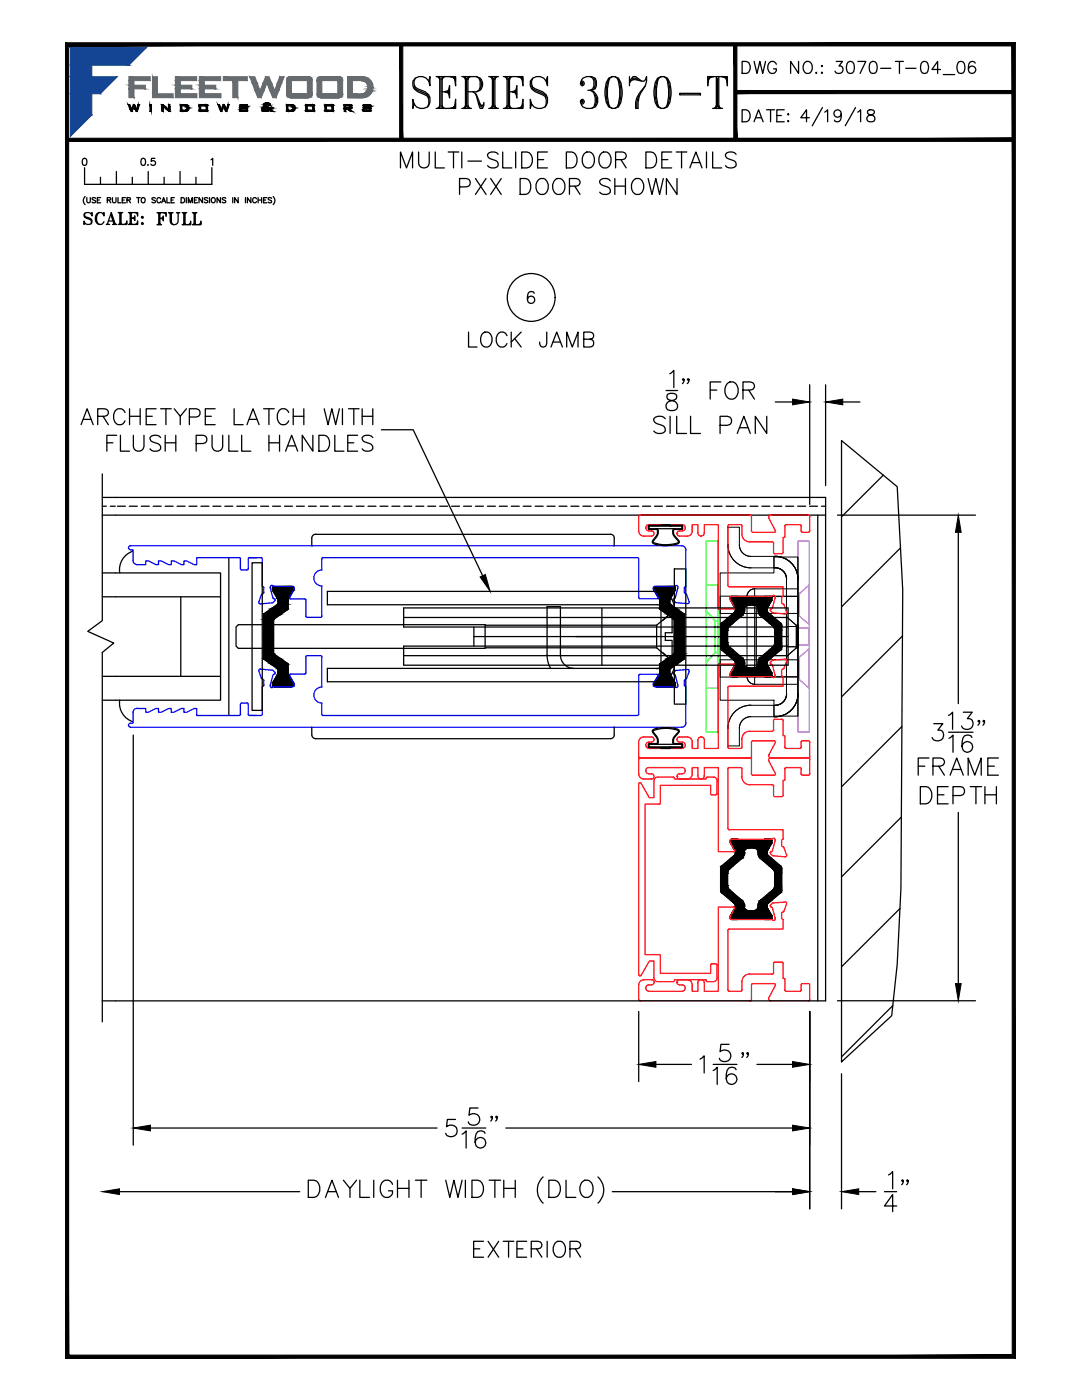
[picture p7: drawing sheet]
<svg xmlns="http://www.w3.org/2000/svg" width="216mm" height="279mm" viewBox="0 0 216 279" stroke-linecap="round" stroke-linejoin="round" font-family="sans-serif">
<defs><g id="words">
<text font-size="10.6" x="81.1" y="22.9">SERIES 3070-T</text>
<g font-size="6.6">
<text x="92.4" y="70.6">LOCK JAMB</text>
<text x="93.1" y="252.2">EXTERIOR</text>
</g>
<text font-size="6.2" x="165.5" y="16.2">3070-T-04_06</text>
<g font-size="5.7">
<text x="146.8" y="15.9">DWG NO.:</text>
<text x="30" y="46.2">FULL</text>
</g>
<g font-size="5.3">
<text x="146.8" y="25.4">DATE:</text>
<text x="15.5" y="45.9">SCALE:</text>
</g>
<text font-size="4.4" x="26.8" y="34.2">0.5</text>
</g></defs>
<!-- layer: SILL-PAN -->
<g fill="none" stroke="#000" stroke-width=".25">
<path d="M20.4 99.3h144.3v100.4h-144.3M20.4 102.8h144.3M20.4 101h.8M22 101h1M23.4 101h1.6M25.8 101h1.6M28.2 101h1.6M30.6 101h1.6M33 101h1.5M35.3 101h1.6M37.7 101h1.6M40.1 101h1.6"/>
<path d="M42.5 101h1.6M44.9 101h1.5M47.2 101h1.6M49.6 101h1.6M52 101h1.6M54.4 101h1.6M56.8 101h1.6M59.1 101h1.6M61.5 101h1.6M63.9 101h1.6M66.3 101h1.6M68.7 101h1.6"/>
<path d="M71.1 101h1.5M73.4 101h1.6M75.8 101h1.6M78.2 101h1.6M80.6 101h1.6M83 101h1.6M85.3 101h1.6M87.7 101h1.6M90.1 101h1.6M92.5 101h1.6M94.9 101h1.6M97.3 101h1.6"/>
<path d="M99.6 101h1.6M102 101h1.6M104.4 101h1.6M106.8 101h1.6M109.2 101h1.5M111.6 101h1.5M113.9 101h1.6M116.3 101h1.6M118.7 101h1.6M121.1 101h1.6M123.4 101h1.6M125.8 101h1.6"/>
<path d="M128.2 101h1.6M130.6 101h1.6M133 101h1.6M135.4 101h1.5M137.7 101h1.6M140.1 101h1.6M142.5 101h1.6M144.9 101h1.6M147.3 101h1.5M149.6 101h1.6M152 101h1.6M154.4 101h1.6"/>
<path d="M156.8 101h1.6M159.2 101h1.6M161.5 101h1.6M163.2 102.8v96.9M163.9 101h.8"/>
</g>
<!-- layer: MISC -->
<path d="M167.9 87.9l11.1 9.2 1.1 20.6-.3 59.6-.8 15.1-1.1 10.3-10 9.2zM176.3 94.8l-8.4 8.3M179.7 109.3l-11.8 11.8M180.1 126.9l-12.2 12.2M180 145l-12.1 12M179.9 163.1l-12 11.9M179.6 181.3l-11.7 11.7M178.1 200.7l-10.2 10.2" fill="none" stroke="#000" stroke-width=".25"/>
<!-- layer: FRAME -->
<g fill="none" stroke="#f00" stroke-width=".25">
<path d="M127.4 151.5v2.9a1.03 1.03 0 0 0 1.1 1.1h1.5a.52 .52 0 0 0 .5-.5 .52 .52 0 0 0-.5-.6l-.5 .1a.66 .66 0 0 1-.6-.7M127.7 151.3h22M127.7 151.3l-.3 .2M128.8 153.8h.1M129.5 153.2h6.6M129.5 153.2a.62 .62 0 0 0-.6 .6M131.3 155.1h3M131.3 155.1a.77 .77 0 0 0-.8 .7v3.4h-.9l-1.7-2.9-.3-.1-.2 .3v38l.2 .3 .3-.2 1.7-2.8h.9v3.3a.77 .77 0 0 0 .8 .8h3M134.3 155.1l.3 .2M135.1 155h.1M135.1 154.9l.1 .3 .4 .2M135.6 155.5h1.5"/>
<path d="M136.1 154.5h-.8l-.2 .4M136.1 153.2a.62 .62 0 0 1 .6 .6M136.7 153.8h.1M136.7 153.8a.62 .62 0 0 1-.6 .6M137.1 155.5a1.03 1.03 0 0 0 1-1.1v-1.2h1.2v1.6a.65 .65 0 0 0 .6 .7M139.9 155.4a.62 .62 0 0 0 .6-.6v-1.6h2.8v16.8h3.1l.2-.1v-.2M141.2 155.1h1.1M141.2 155.1l-.3 .1v.3h-6.3v-.2M142.3 155.1a.77 .77 0 0 1 .8 .7v2.6l-.3 .2h-.7l-.3-.1v-1.8h-10v3.5M145.5 153.2h2.3M145.5 153.2l-.3 .2 .1 12.1 .2 .1h10.8v1.9M147.8 153.2l.2 .1a4.5 4.5 0 0 0 .3 2.7l.8 .5 .5 .1h4.5l.3 .3"/>
<path d="M149.7 151.3l.3 .2M149.9 151.5v2.9l.2 .3h4.4l.2-.1v-.3M153.8 151.3h7.5M153.8 151.3a.41 .41 0 0 0-.4 .5l1.3 2.5M154.3 156.9v1.8l.2 .2 1.5 .1 .3-.3M156.9 153.2h2.7M156.9 153.2l-.3 .2v2.3h-.3v3M159.6 153.2l.3 .2M161.3 151.3l.3 .2M161.6 151.5v3.1l-.3 .1h-1.3l-.1-.3v-1M131.5 160.5h-2.8v30h2.8M131.8 160.2l-.3 .3"/>
<path d="M145.9 167.5h8.1a.35 .35 0 0 1 .4-.2 .35 .35 0 0 1 .3 .3M146 167.5l-.3 .1v.5l.9 1.6M153.7 170.3l.6 .5M154.6 167.8l-.5 2-.4 .2v.3M154.7 167.6v.2M154.7 167.8h.1M156.2 169l.2 .2 .6 1.4M156.3 167.5l-.3 .3v.9l.2 .3M156.6 180l.3 .1 .1 .3-.6 1.4-.2 .2M157 170.6l-.1 .3-.3 .1-2.3-.2M127.4 196.6v2.9l.3 .2h22l.3-.2-.1-2.9M128.8 197.2h.1"/>
<path d="M128.9 197.2a.62 .62 0 0 0 .6 .6h6.6M129.5 196.6h.5M129.5 196.5a.62 .62 0 0 0-.6 .7M130 195.5h-1.5a1.03 1.03 0 0 0-1.1 1.1M130 195.5a.52 .52 0 0 1 .5 .5 .52 .52 0 0 1-.5 .5M131.5 190.5l.3 .3M131.8 190.8v3.5h10v-1.8l.3-.2 .7 .1 .3 .2v2.6a.74 .74 0 0 1-.8 .7h-1.1l-.3-.1v-.3h-6.3v.2M134.6 195.7l-.3 .2M135.1 196v.3l.5 .2M135.1 196h.1M135.6 196.6h.5M136.1 196.5a.62 .62 0 0 1 .6 .7"/>
<path d="M136.7 197.2h.1M136.7 197.2a.62 .62 0 0 1-.6 .6M137.1 195.5h-1.5l-.4 .3-.1 .2M137.1 195.5a1.03 1.03 0 0 1 1 1.1M139.9 195.5a.65 .65 0 0 0-.6 .7v1.6h-1.2v-1.2M145.5 185.4l-.3 .3v11.9l.3 .2h2.3l.2-.1a4.6 4.6 0 0 1 .3-2.7l.8-.6h.5M146.4 181h-3.1v16.8h-2.8v-1.6a.63 .63 0 0 0-.6-.7M146.4 181l.2 .1v.2M146.6 181.3l-.9 1.6 .1 .6h8.1M149.9 196.6l.3-.3h4.3l.2 .1v.3M153.7 180.6v.3l.4 .3 .5 2M153.9 183.5l.2 .1"/>
<path d="M154.3 180.2l-.6 .5M154.4 194.1l-.3 .3h-4.5M154.7 183.3v.1M154.7 183.2h.1M154.7 183.4l-.2 .3-.3-.1M156 182.3v.9l.3 .3M156.2 182l-.2 .3M156.3 192.3v3h.3v2.4l.3 .1h2.7M156.3 183.5v1.9h-10.8M156.3 192.3l-.2-.3h-1.6l-.2 .3v1.8M156.6 180l-2.3 .2M159.9 196.6v1"/>
<path d="M159.9 197.6l-.3 .2M161.6 196.6v2.9l-.1 .2h-7.7a.44 .44 0 0 1-.4-.6l1.3-2.4M161.6 196.6l-.3-.3h-1.2l-.2 .3"/>
</g>
<g fill="#000" stroke="#000" stroke-width=".2">
<path d="M152.6 167.5h1.2z"/>
<path d="M143.8 173.4h1.8zM143.8 173.4h1.8z"/>
<path d="M143.8 173.4h1.8l-1.8 .1zM143.8 173.5h1.7l.1-.1z"/>
<path d="M143.8 173.5h1.7l-1.7 .2zM143.8 173.7h1.6l.1-.2z"/>
<path d="M143.8 173.7h1.6l-1.6 .2zM143.8 173.9h1.5l.1-.2z"/>
<path d="M143.8 173.9h1.5l-1.5 .2zM143.8 174.1h1.4l.1-.2z"/>
<path d="M143.8 174.1h1.4l-1.4 .2zM143.8 174.3h1.4v-.2z"/>
<path d="M143.8 174.3h1.4l-1.4 2.4zM145.2 174.3l-1.4 2.4h1.4z"/>
<path d="M143.8 176.7h1.4l-1.4 .2zM143.8 176.9h1.4v-.2z"/>
<path d="M143.8 176.9h1.4l-1.4 .2zM143.8 177.1h1.5l-.1-.2z"/>
<path d="M143.8 177.1h1.5l-1.5 .2zM143.8 177.3h1.6l-.1-.2z"/>
<path d="M143.8 177.3h1.6l-1.6 .2zM143.8 177.5h1.7l-.1-.2z"/>
<path d="M143.8 177.5h1.7l-1.7 .1zM143.8 177.6h1.8l-.1-.1z"/>
<path d="M143.8 177.6h1.8l-1.8 .2zM143.8 177.8h2l-.2-.2z"/>
<path d="M143.8 173.2h2l-2 .2zM143.8 173.4h1.8l.2-.2z"/>
<path d="M143.8 177.8h2l-2 .1zM143.8 177.9h2.1l-.1-.1z"/>
<path d="M143.8 173.1h2.1l-2.1 .1zM143.8 173.2h2l.1-.1z"/>
<path d="M143.8 177.9h2.1l-2 .1zM143.9 178h2.2l-.2-.1z"/>
<path d="M143.9 173h2.2l-2.3 .1zM143.8 173.1h2.1l.2-.1z"/>
<path d="M143.9 178h2.2l-2.1 .1zM144 178.1h2.2l-.1-.1z"/>
<path d="M144 172.9h2.2l-2.3 .1zM143.9 173h2.2l.1-.1z"/>
<path d="M144 178.1h2.2zM144.1 178.2h2.2z"/>
<path d="M144 172.9l2.3-.1zM144 172.9l2.3-.1z"/>
<path d="M144.1 178.2h2.2l-.5 1.5zM146.3 178.2l-.5 1.5h2.2z"/>
<path d="M143.8 177.6h1.8zM143.8 177.6h1.8z"/>
<path d="M145.8 167.7h8.2zM145.8 167.8l8.2-.1zM145.8 167.8h8.2zM145.8 167.8h8.2z"/>
<path d="M145.8 167.8h8.2l-8.2 .4zM145.8 168.2h8.2v-.4z"/>
<path d="M145.8 168.2h8.2zM145.8 168.2h8.2z"/>
<path d="M145.8 168.2h8.2zM145.8 168.3l8.2-.1z"/>
<path d="M145.8 167.7h8.2zM145.8 167.7h8.2zM145.8 167.7h8.2zM145.8 167.7h8.2z"/>
<path d="M145.8 168.3h8.2zM145.8 168.3h8.2z"/>
<path d="M145.8 167.6h8.2zM145.8 167.7h8.2zM145.8 167.7h8.2zM145.8 167.7h8.2z"/>
<path d="M145.8 168.3h8.2l-7.7 .9zM146.3 169.2h7.1l.6-.9z"/>
<path d="M144.1 172.8l1.7-1.5h2.2zM144.1 172.8h2.2l1.7-1.5z"/>
<path d="M145.8 179.7h2.2l-2 .1zM146 179.8h2.2l-.2-.1z"/>
<path d="M145.8 167.6h1.5zM145.8 167.6h1.5z"/>
<path d="M145.8 167.6h8.1zM145.8 167.6h8.2zM145.8 167.6h8.2zM145.8 167.6h8.2z"/>
<path d="M145.9 167.6h1.4zM145.8 167.6h1.5z"/>
<path d="M145.9 167.6h1.4zM145.9 167.6h1.4z"/>
<path d="M145.9 167.5h1.4zM145.9 167.6h1.4z"/>
<path d="M145.9 167.5h1.3zM145.9 167.5h1.4z"/>
<path d="M145.9 167.5h1.4zM145.9 167.5h1.4z"/>
<path d="M145.8 171.3l.2-.1h2.2zM145.8 171.3h2.2l.2-.1z"/>
<path d="M146 179.8h2.2l-2 .2zM146.2 180h2.1l-.1-.2z"/>
<path d="M146 167.5h1.2zM146 167.5h1.2z"/>
<path d="M145.9 167.5h1.3zM145.9 167.5h1.3z"/>
<path d="M146 167.5h1.2zM146 167.5h1.2z"/>
<path d="M146 171.2l.2-.2h2.1zM146 171.2h2.2l.1-.2z"/>
<path d="M146.2 180h2.1l-1.9 .2zM146.4 180.2h2l-.1-.2z"/>
<path d="M146.3 169.2h3.1zM146.3 169.3l3.1-.1z"/>
<path d="M146.3 169.3h2.9zM146.4 169.3h2.8z"/>
<path d="M146.4 169.3h2.6zM146.4 169.4l2.6-.1z"/>
<path d="M146.4 169.4h2.5l-2.4 .1zM146.5 169.5l2.4-.1z"/>
<path d="M146.2 171l.2-.2h2zM146.2 171h2.1l.1-.2z"/>
<path d="M146.5 169.5h2.2l-2.1 .1zM146.6 169.6h2l.1-.1z"/>
<path d="M146.5 170.7h1.9zM146.4 170.8l2-.1z"/>
<path d="M146.6 169.6h2l-2 .2zM146.6 169.8h1.9l.1-.2z"/>
<path d="M146.6 170.7h1.8h-1.9zM146.5 170.7h1.9z"/>
<path d="M146.6 170.6h1.9zM146.6 170.7l1.9-.1z"/>
<path d="M146.6 169.8h1.9zM146.6 169.8h1.9z"/>
<path d="M146.6 169.8h1.9l-1.8 .1zM146.7 169.9h1.8v-.1z"/>
<path d="M146.6 170.6h1.9zM146.6 170.6h1.9z"/>
<path d="M146.7 169.9h1.8zM146.7 170l1.8-.1z"/>
<path d="M146.7 170.4h1.8l-1.9 .2zM146.6 170.6h1.9v-.2z"/>
<path d="M146.7 170h1.8zM146.7 170h1.8z"/>
<path d="M146.7 170.4h1.8zM146.7 170.4h1.8z"/>
<path d="M146.7 170h1.8l-1.8 .1zM146.7 170.1h1.8v-.1z"/>
<path d="M146.7 170.1h1.8zM146.7 170.2l1.8-.1z"/>
<path d="M146.7 170.3h1.8zM146.7 170.4l1.8-.1z"/>
<path d="M146.7 170.2h1.8l-1.8 .1zM146.7 170.3h1.8v-.1z"/>
<path d="M150.4 169.2h3zM150.6 169.3l2.8-.1z"/>
<path d="M150.6 169.3h2.8zM150.7 169.3h2.7z"/>
<path d="M150.7 169.3h2.7zM150.9 169.4l2.5-.1z"/>
<path d="M150.9 169.4h2.5l-2.4 .1zM151 169.5h2.3l.1-.1z"/>
<path d="M151 169.5h2.3l-2.2 .1zM151.1 169.6h2.1l.1-.1z"/>
<path d="M151.1 169.6h2.1l-2 .2zM151.2 169.8h1.9l.1-.2z"/>
<path d="M151.2 169.8h1.9zM151.2 169.8h1.9z"/>
<path d="M151.2 169.8h1.9l-1.8 .1zM151.3 169.9h1.8v-.1z"/>
<path d="M151.3 169.9h1.8zM151.3 170l1.8-.1z"/>
<path d="M151.3 170h1.8zM151.3 170h1.8z"/>
<path d="M151.3 170h1.7l-1.7 .1zM151.3 170.1h1.7v-.1z"/>
<path d="M151.3 170.1h1.7zM151.3 170.2l1.7-.1z"/>
<path d="M151.3 170.2h1.7l-1.7 .1zM151.3 170.3h1.7v-.1z"/>
<path d="M151.3 170.3h1.7zM151.3 170.4h1.8z"/>
<path d="M151.3 170.4h1.8zM151.3 170.4h1.8z"/>
<path d="M151.3 170.4h1.8l-1.8 .2zM151.3 170.6h1.8v-.2z"/>
<path d="M151.3 170.6h1.8zM151.3 170.6h1.9z"/>
<path d="M151.3 170.6h1.9zM151.3 170.7h1.9z"/>
<path d="M151.3 170.7h1.9zM151.3 170.7h2z"/>
<path d="M151.3 170.7h2zM151.4 170.8h2z"/>
<path d="M151.4 170.8h2l-2 .2zM151.4 171h2.2l-.2-.2z"/>
<path d="M151.4 171h2.2l-2 .2zM151.6 171.2h2.2l-.2-.2z"/>
<path d="M151.4 180h2.2l-2.2 .2zM151.4 180.2h2l.2-.2z"/>
<path d="M151.6 171.2h2.2l-2.1 .1zM151.7 171.3h2.3l-.2-.1z"/>
<path d="M151.6 179.8h2.2l-2.4 .2zM151.4 180h2.2l.2-.2z"/>
<path d="M151.7 171.3h2.3l-.5 1.5zM154 171.3l-.5 1.5h2.2z"/>
<path d="M151.7 179.7h2.3l-2.4 .1zM151.6 179.8h2.2l.2-.1z"/>
<path d="M152.4 167.6h1.5zM152.4 167.6h1.5z"/>
<path d="M152.5 167.6h1.4zM152.5 167.6h1.4z"/>
<path d="M152.5 167.6h1.4zM152.4 167.6h1.5z"/>
<path d="M152.5 167.5h1.4zM152.5 167.6h1.4z"/>
<path d="M152.5 167.5h1.3zM152.5 167.5h1.3z"/>
<path d="M152.5 167.5h1.3zM152.5 167.5h1.4z"/>
<path d="M152.5 167.5h1.3zM152.5 167.5h1.3z"/>
<path d="M152.6 167.5h1.1zM152.6 167.5h1.2zM152.6 167.5h1.2z"/>
<path d="M153.5 172.8h2.2zM153.6 172.9h2.2z"/>
<path d="M151.7 179.7l1.8-1.5h2.2zM151.7 179.7h2.3l1.7-1.5z"/>
<path d="M153.6 172.9h2.2l-2.1 .1zM153.7 173h2.2l-.1-.1z"/>
<path d="M153.5 178.2l2.3-.1zM153.5 178.2l2.3-.1z"/>
<path d="M153.7 173h2.2l-2.1 .1zM153.8 173.1h2.1v-.1z"/>
<path d="M153.6 178.1l2.3-.1zM153.6 178.1h2.2l.1-.1z"/>
<path d="M153.8 173.1h2.1l-1.9 .1zM154 173.2h2l-.1-.1z"/>
<path d="M153.8 177.9h2.1l-2.2 .1zM153.7 178h2.2v-.1z"/>
<path d="M154 173.2h2l-1.8 .2zM154.2 173.4h1.8v-.2z"/>
<path d="M153.8 177.9l.2-.1h2zM153.8 177.9h2.1l.1-.1z"/>
<path d="M154.2 173.4h1.8zM154.2 173.4h1.8z"/>
<path d="M154.2 173.4h1.8l-1.7 .1zM154.3 173.5h1.7v-.1z"/>
<path d="M154 177.8l.2-.2h1.8zM154 177.8h2v-.2z"/>
<path d="M154.3 173.5h1.7l-1.6 .2zM154.4 173.7h1.6v-.2z"/>
<path d="M154.3 177.5h1.7l-1.8 .1zM154.2 177.6h1.8v-.1z"/>
<path d="M154.4 173.7h1.6l-1.5 .2zM154.5 173.9h1.5v-.2z"/>
<path d="M154.4 177.3h1.6l-1.7 .2zM154.3 177.5h1.7v-.2z"/>
<path d="M154.5 173.9h1.5l-1.4 .2zM154.6 174.1h1.4v-.2z"/>
<path d="M154.5 177.1h1.5l-1.6 .2zM154.4 177.3h1.6v-.2z"/>
<path d="M154.6 174.1h1.4l-1.4 .2zM154.6 174.3h1.4v-.2z"/>
<path d="M154.6 176.9h1.4l-1.5 .2zM154.5 177.1h1.5v-.2z"/>
<path d="M154.6 174.3h1.4l-1.4 2.4zM156 174.3l-1.4 2.4h1.4z"/>
<path d="M154.6 176.7h1.4l-1.4 .2zM154.6 176.9h1.4v-.2z"/>
<path d="M154.2 177.6h1.8zM154.2 177.6h1.8z"/>
<path d="M145.8 182.8h8.2zM145.8 182.8h8.2z"/>
<path d="M145.8 182.8h8.2l-8.2 .4zM145.8 183.2h8.2v-.4zM145.8 183.2h8.2zM145.8 183.2h8.2z"/>
<path d="M145.8 183.2h8.2zM145.8 183.3l8.2-.1zM145.8 183.3h8.2zM145.8 183.3h8.2z"/>
<path d="M145.8 183.3h8.2zM145.8 183.3h8.2zM145.8 183.3h8.2zM145.8 183.3h8.2z"/>
<path d="M145.8 182.7h8.2zM145.8 182.8l8.2-.1z"/>
<path d="M145.8 183.3h8.2zM145.8 183.4l8.2-.1zM145.8 183.4h8.2zM145.8 183.4h8.2z"/>
<path d="M145.8 182.7h8.2zM145.8 182.7h8.2z"/>
<path d="M145.8 183.4h8.2zM145.8 183.4h8.2z"/>
<path d="M145.8 183.4h1.5zM145.8 183.4h1.5z"/>
<path d="M145.8 183.4h1.5zM145.9 183.4h1.4z"/>
<path d="M145.9 183.4h1.4zM145.9 183.4h1.4z"/>
<path d="M145.9 183.4h1.4zM145.9 183.5l1.4-.1z"/>
<path d="M145.9 183.5h1.4zM145.9 183.5h1.4z"/>
<path d="M145.9 183.5h1.4zM145.9 183.5h1.4z"/>
<path d="M145.9 183.5h1.3zM146 183.5h1.2z"/>
<path d="M146 183.5h1.2zM146 183.5h1.2z"/>
<path d="M146 183.5h1.2zM146.1 183.5h1.1z"/>
<path d="M146.3 181.8h7.1l-7.6 .9zM145.8 182.7h8.2l-.6-.9z"/>
<path d="M146.3 181.7h2.9zM146.3 181.8h3.1z"/>
<path d="M146.4 181.7h2.6zM146.3 181.7h2.9z"/>
<path d="M146.4 180.2h2zM146.5 180.3h1.9z"/>
<path d="M146.4 181.6h2.5zM146.4 181.7h2.6z"/>
<path d="M146.5 180.3h1.9zM146.6 180.3h1.8z"/>
<path d="M146.5 181.5h2.2l-2.3 .1zM146.4 181.6h2.5l-.2-.1z"/>
<path d="M146.6 180.3h1.8zM146.6 180.4h1.9z"/>
<path d="M146.6 181.4h2l-2.1 .1zM146.5 181.5h2.2l-.1-.1z"/>
<path d="M146.6 180.4h1.9zM146.6 180.4h1.9z"/>
<path d="M146.6 180.4h1.9l-1.8 .2zM146.7 180.6h1.8v-.2z"/>
<path d="M146.6 181.2h1.9zM146.6 181.2h1.9z"/>
<path d="M146.6 181.2h1.9l-1.9 .2zM146.6 181.4h2l-.1-.2z"/>
<path d="M146.7 180.6h1.8zM146.7 180.6h1.8z"/>
<path d="M146.7 181.1h1.8l-1.9 .1zM146.6 181.2h1.9v-.1z"/>
<path d="M146.7 180.6h1.8zM146.7 180.7l1.8-.1z"/>
<path d="M146.7 181h1.8zM146.7 181.1h1.8z"/>
<path d="M146.7 180.7h1.8l-1.8 .1zM146.7 180.8h1.8v-.1z"/>
<path d="M146.7 180.9h1.8l-1.8 .1zM146.7 181h1.8v-.1z"/>
<path d="M146.7 181h1.8zM146.7 181h1.8z"/>
<path d="M146.7 180.8h1.8zM146.7 180.9l1.8-.1z"/>
<path d="M150.4 181.8l3-.1zM150.4 181.8l3-.1z"/>
<path d="M150.6 181.7h2.8zM150.6 181.7h2.8z"/>
<path d="M150.7 181.7l2.7-.1zM150.7 181.7h2.7z"/>
<path d="M150.9 181.6l.1-.1h2.3zM150.9 181.6h2.5l-.1-.1z"/>
<path d="M151.1 181.4h2.1l-2.2 .1zM151 181.5h2.3l-.1-.1z"/>
<path d="M151.2 181.2h1.9zM151.2 181.2h1.9z"/>
<path d="M151.2 181.2h1.9l-2 .2zM151.1 181.4h2.1l-.1-.2z"/>
<path d="M151.3 181.1h1.8l-1.9 .1zM151.2 181.2h1.9v-.1z"/>
<path d="M151.3 181h1.7zM151.3 181h1.8z"/>
<path d="M151.3 181h1.8zM151.3 181.1h1.8z"/>
<path d="M151.3 180.4h1.8l-1.8 .2zM151.3 180.6h1.8v-.2z"/>
<path d="M151.3 180.6h1.8zM151.3 180.6h1.8z"/>
<path d="M151.3 180.6h1.8zM151.3 180.7l1.8-.1z"/>
<path d="M151.3 180.7h1.7l-1.7 .1zM151.3 180.8h1.7v-.1z"/>
<path d="M151.3 180.8h1.7zM151.3 180.9l1.7-.1z"/>
<path d="M151.3 180.9h1.7l-1.7 .1zM151.3 181h1.7v-.1z"/>
<path d="M151.3 180.3h1.9zM151.3 180.4l1.9-.1z"/>
<path d="M151.3 180.4h1.9zM151.3 180.4h1.9z"/>
<path d="M151.3 180.3h2zM151.3 180.3h2z"/>
<path d="M151.4 180.2h2zM151.3 180.3l2.1-.1z"/>
<path d="M152.4 183.4h1.5zM152.4 183.4h1.5z"/>
<path d="M152.4 183.4h1.5zM152.5 183.4h1.4z"/>
<path d="M152.5 183.4h1.4zM152.5 183.4h1.4z"/>
<path d="M152.5 183.4h1.4zM152.5 183.5l1.4-.1z"/>
<path d="M152.5 183.5h1.4zM152.5 183.5h1.4z"/>
<path d="M152.5 183.5h1.3zM152.5 183.5h1.3z"/>
<path d="M152.5 183.5h1.3zM152.6 183.5h1.2z"/>
<path d="M152.6 183.5h1.2zM152.6 183.5h1.2z"/>
<path d="M152.6 183.5h1.2zM152.6 183.5h1.2z"/>
</g>
<g fill="none" stroke="#000" stroke-width=".25">
<path d="M144.1 172.8l-.3 .6v4.5l.3 .3 2.4 2.1a.76 .76 0 0 1 .1 .9l-.8 1.5v.6l.3 .2M145.2 176.7h.1M145.2 174.3h.1M145.2 174.3v2.4M145.2 176.7l.1 .5 .3 .4M145.6 177.6l2.4 2.1M145.6 177.6h.1M145.6 173.4h.1M145.6 173.4l-.3 .4-.1 .5M147.3 167.6h5.1M147.4 167.6l-1.3-.1-.3 .1v.6l.8 1.6a.77 .77 0 0 1-.1 1l-2.4 2M148 179.7h.1"/>
<path d="M148 171.3h.1M148 171.3l-2.4 2.1M148.1 179.7l.3 .4 .1 .5M148.5 170.4h.1M148.5 170.1h.1M148.5 170.1v.3M148.5 170.4l-.1 .5-.3 .4M149.4 169.2h.1M149.4 169.2h1M149.4 169.2a.9 .9 0 0 0-.9 .9M150.4 169.2h.1M150.4 169.2a.9 .9 0 0 1 .9 .9"/>
<path d="M151.3 170.4l.1 .5 .3 .4M151.3 170.1h.1M151.3 170.1v.3M151.7 171.3h.1M151.7 179.7h.1M151.7 171.3l2.5 2.1M151.7 179.7l-.3 .4-.1 .5M153.7 167.5l-1.3 .1M153.7 167.5l.3 .3M154 167.8v.4M154 168.2l-.9 1.6a.77 .77 0 0 0 .2 1l2.4 2M154.2 173.4l.3 .4 .1 .5"/>
<path d="M154.2 173.4h.1M154.2 177.6h.1M154.2 177.6l-2.5 2.1M154.6 174.3h.1M154.6 176.7h.1M154.6 174.3v2.4M154.6 176.7l-.1 .5-.3 .4M155.7 178.2l-2.4 2a.77 .77 0 0 0-.2 1l.9 1.6M155.7 172.8l.3 .3v4.5l-.3 .6M146.1 183.5h1.1M147.3 183.4h5.1M147.4 183.4l-.2 .1"/>
<path d="M148.5 180.9h.1M148.5 180.6h.1M148.5 180.6v.3M148.5 180.8a.9 .9 0 0 0 .9 .9M149.4 181.8h1M149.4 181.8h.1M150.4 181.8h.1M151.3 180.8a.9 .9 0 0 1-.9 .9M151.3 180.6h.1M151.3 180.9h.1M151.3 180.6v.3M152.4 183.4l.2 .1"/>
<path d="M152.6 183.5h1.1M154 182.8v.4M154 183.2l-.3 .3"/>
</g>
<!-- layer: GLASS-VINYL -->
<path d="M20.4 94.6v29.3l-2.9 2.1 5.2 2.3-2.3 1.9v73.7M26.6 110a3.9 3.9 0 0 0-2.7 4.3M45.7 111.3v31.5M23.9 139.7a3.9 3.9 0 0 0 2.7 4.4" fill="none" stroke="#000" stroke-width=".25"/>
<!-- layer: 0 -->
<path d="M20.4 114.3h23.6v25.4h-23.6M20.4 119.1h23.6M36.1 119.1v15.9M20.4 135h23.6" fill="none" stroke="#000" stroke-width=".25"/>
<!-- layer: BACKUP PLATE -->
<path d="M159.2 108h2.3v38.1h-2.3zM159.2 118.5v4.5h.3M159.5 118.5v4.5M161.5 116.8v7.9l-2-1.7M161.5 116.7l-2 1.7h-.3M159.2 128.8h2.3M159.2 128.8v-3.5v3.5M159.2 125.3h2.3M159.5 131.1l2-1.7v8l-2-1.7M159.5 131.2v4.5M159.5 131.1h-.3v4.6h.3M161.5 128.8v-3.5v3.5" fill="none" stroke="#f0f" stroke-width=".25"/>
<!-- layer: DIM -->
<g fill="none" stroke="#000" stroke-width=".2">
<path d="M143.7 114.3h10.7v-3.1h4.8v31.7h-4.8v-3.2h-10.7zM149.1 119h1.5v-1.5h8.6v25.4M149.1 119v16M149.8 111h4.8h-.2v2.3h.2h-4.8M149.8 111a2.3 2.3 0 0 1-2.3-2.3v-3.5h-2.3v3.6a4.6 4.6 0 0 0 4.6 4.5M150.6 117.5a1.53 1.53 0 0 0-1.5 1.5M154.7 111a4.6 4.6 0 0 1 4.5 4.6M154.7 113.3a2.3 2.3 0 0 1 2.3 2.3M156.9 115.6l.1 22.9a2.3 2.3 0 0 1-2.3 2.3h-4.9M159.2 119h-15.5v3.4h15.5M159.2 119h-8.6v16h8.6M159.2 111.2v27.3a4.6 4.6 0 0 1-4.5 4.5"/>
<path d="M149.1 135a1.53 1.53 0 0 0 1.5 1.6M149.1 135h1.5v1.6M150.6 136.6h8.6M156.9 129.1h2.3M156.9 125h2.3M156.9 123.1l2 1.7h.3M158.9 129.3v-4.5v4.5M159.2 131.7h-15.5v3.4h15.5M159.2 129.3h-.3l-2 1.7M149.8 140.7a4.6 4.6 0 0 0-4.6 4.6v3.6h2.3v-3.6a2.3 2.3 0 0 1 2.3-2.3M154.4 140.8v2.2h.2h-4.8"/>
</g>
<!-- layer: STRIKE PLATE -->
<path d="M141 116.7h2.3M141 108h2.3v38.1h-2.3zM141 137.4h2.3M141 121.9l1.7 2h.6M142.7 130.2h.6M142.7 130.2v-6.3v6.3M142.7 130.2l-1.7 2" fill="none" stroke="#0f0" stroke-width=".25"/>
<!-- layer: ELEV_FRAME -->
<g fill="#000" stroke="#000" stroke-width=".2">
<path d="M152.6 119h1.2zM152.5 119.1h1.3z"/>
<path d="M145.8 119.3h8.2zM145.8 119.3h8.2zM145.8 119.3h8.2zM145.8 119.3h8.2z"/>
<path d="M145.8 119.3h8.2l-8.2 .4zM145.8 119.7h8.2v-.4z"/>
<path d="M145.8 119.7h8.2zM145.8 119.8l8.2-.1z"/>
<path d="M145.8 119.8h8.2zM145.8 119.8h8.2z"/>
<path d="M145.8 119.2h8.2zM145.8 119.3h8.2zM145.8 119.3h8.2zM145.8 119.3h8.2z"/>
<path d="M145.8 119.8h8.2zM145.8 119.8h8.2z"/>
<path d="M145.8 119.2h8.2zM145.8 119.2h8.2zM145.8 119.2h8.2zM145.8 119.2h8.2z"/>
<path d="M145.8 119.8h8.2l-7.7 1zM146.3 120.8h7.1l.6-1z"/>
<path d="M145.8 119.1h1.5zM145.8 119.1h1.5z"/>
<path d="M145.8 119.1h8.1zM145.8 119.2h8.2zM145.8 119.2h8.2zM145.8 119.2h8.2z"/>
<path d="M145.9 119.1h1.4zM145.8 119.1h1.5z"/>
<path d="M145.9 119.1h1.4zM145.9 119.1h1.4z"/>
<path d="M145.9 119.1h1.4zM145.9 119.1h1.4z"/>
<path d="M145.9 119.1h1.3zM145.9 119.1h1.4z"/>
<path d="M145.9 119.1h1.4zM145.9 119.1h1.4z"/>
<path d="M146 119h1.2zM146 119h1.2z"/>
<path d="M145.9 119.1l1.3-.1zM145.9 119.1h1.3z"/>
<path d="M146 119h1.2zM146 119h1.2z"/>
<path d="M152.4 119.1h1.5zM152.4 119.1h1.5z"/>
<path d="M152.5 119.1h1.4zM152.5 119.1h1.4z"/>
<path d="M152.5 119.1h1.4zM152.4 119.1h1.5z"/>
<path d="M152.5 119.1h1.4zM152.5 119.1h1.4z"/>
<path d="M152.5 119.1h1.3zM152.5 119.1h1.4z"/>
<path d="M152.5 119.1l1.3-.1zM152.5 119.1h1.3zM152.5 119.1h1.3z"/>
<path d="M152.6 119h1.1zM152.6 119h1.2zM152.6 119h1.2z"/>
<path d="M143.8 124.9h1.8zM143.8 124.9h1.8z"/>
<path d="M143.8 124.9h1.8l-1.8 .1zM143.8 125h1.7l.1-.1z"/>
<path d="M143.8 125h1.7l-1.7 .2zM143.8 125.2h1.6l.1-.2z"/>
<path d="M143.8 125.2h1.6l-1.6 .2zM143.8 125.4h1.5l.1-.2z"/>
<path d="M143.8 125.4h1.5l-1.5 .2zM143.8 125.6h1.4l.1-.2z"/>
<path d="M143.8 125.6h1.4l-1.4 .2zM143.8 125.8h1.4v-.2z"/>
<path d="M143.8 125.8h1.4l-1.4 2.5zM145.2 125.8l-1.4 2.5h1.4z"/>
<path d="M143.8 128.3h1.4l-1.4 .2zM143.8 128.5h1.4v-.2z"/>
<path d="M143.8 128.5h1.4l-1.4 .2zM143.8 128.7h1.5l-.1-.2z"/>
<path d="M143.8 128.7h1.5l-1.5 .2zM143.8 128.9h1.6l-.1-.2z"/>
<path d="M143.8 128.9h1.6l-1.6 .1zM143.8 129h1.7l-.1-.1z"/>
<path d="M143.8 129h1.7l-1.7 .2zM143.8 129.2h1.8l-.1-.2z"/>
<path d="M143.8 129.2h1.8l-1.8 .1zM143.8 129.3h2l-.2-.1z"/>
<path d="M143.8 124.8h2l-2 .1zM143.8 124.9h1.8l.2-.1z"/>
<path d="M143.8 129.3h2l-2 .1zM143.8 129.4h2.1l-.1-.1z"/>
<path d="M143.8 124.6h2.1l-2.1 .2zM143.8 124.8h2l.1-.2z"/>
<path d="M143.8 129.4h2.1l-2 .2zM143.9 129.6h2.2l-.2-.2z"/>
<path d="M143.9 124.5h2.2l-2.3 .1zM143.8 124.6l2.3-.1z"/>
<path d="M143.9 129.6h2.2l-2.1 .1zM144 129.7h2.2l-.1-.1z"/>
<path d="M144 124.4h2.2l-2.3 .1zM143.9 124.5h2.2l.1-.1z"/>
<path d="M144 129.7h2.2l-2.1 .1zM144.1 129.8h2.2l-.1-.1z"/>
<path d="M144 124.4l2.3-.1zM144 124.4l2.3-.1z"/>
<path d="M144.1 129.8h2.2l-.5 1.4zM146.3 129.8l-.5 1.4h2.2z"/>
<path d="M143.8 129.2h1.8zM143.8 129.2h1.8z"/>
<path d="M145.8 134.3h8.2zM145.8 134.4l8.2-.1z"/>
<path d="M145.8 134.4h8.2l-8.2 .3zM145.8 134.7h8.2v-.3zM145.8 134.7h8.2zM145.8 134.7h8.2z"/>
<path d="M145.8 134.7h8.2zM145.8 134.8l8.2-.1zM145.8 134.8h8.2zM145.8 134.8h8.2z"/>
<path d="M145.8 134.8h8.2zM145.8 134.9l8.2-.1zM145.8 134.9h8.2zM145.8 134.9h8.2z"/>
<path d="M145.8 134.3h8.2zM145.8 134.3h8.2z"/>
<path d="M145.8 134.9h8.2zM145.8 134.9h8.2zM145.8 134.9h8.2zM145.8 134.9h8.2z"/>
<path d="M144.1 124.3l1.7-1.4h2.2zM144.1 124.3h2.2l1.7-1.4z"/>
<path d="M145.8 131.2h2.2l-2 .2zM146 131.4h2.2l-.2-.2z"/>
<path d="M145.8 134.2h8.2zM145.8 134.3h8.2z"/>
<path d="M145.8 134.9h8.2zM145.8 134.9h8.2z"/>
<path d="M145.8 134.9h1.5zM145.8 135l1.5-.1z"/>
<path d="M145.8 135h1.5zM145.9 135h1.4z"/>
<path d="M145.9 135h1.4zM145.9 135h1.4z"/>
<path d="M145.9 135h1.4zM145.9 135h1.4z"/>
<path d="M145.9 135h1.4zM145.9 135h1.4z"/>
<path d="M145.9 135h1.4zM145.9 135h1.4z"/>
<path d="M145.9 135h1.3zM146 135h1.2z"/>
<path d="M145.8 122.9l.2-.2h2.2zM145.8 122.9h2.2l.2-.2z"/>
<path d="M146 131.4h2.2l-2 .1zM146.2 131.5h2.1l-.1-.1z"/>
<path d="M146 135h1.2zM146 135h1.2z"/>
<path d="M146 135h1.2zM146.1 135h1.1z"/>
<path d="M146 122.7l.2-.2h2.1zM146 122.7h2.2l.1-.2z"/>
<path d="M146.2 131.5h2.1l-1.9 .2zM146.4 131.7h2l-.1-.2z"/>
<path d="M146.3 120.8h3.1zM146.3 120.8h3.1z"/>
<path d="M146.3 133.3h7.1l-7.6 .9zM145.8 134.2h8.2l-.6-.9z"/>
<path d="M146.3 120.8h2.9zM146.4 120.9l2.8-.1z"/>
<path d="M146.3 133.3h2.9zM146.3 133.3h3.1z"/>
<path d="M146.4 120.9h2.6zM146.4 120.9h2.6z"/>
<path d="M146.4 133.2h2.6zM146.3 133.3h2.9z"/>
<path d="M146.4 120.9h2.5l-2.4 .2zM146.5 121.1h2.2l.2-.2z"/>
<path d="M146.2 122.5l.2-.2h2zM146.2 122.5h2.1l.1-.2z"/>
<path d="M146.4 131.7h2zM146.5 131.8h1.9z"/>
<path d="M146.4 133.1h2.5zM146.4 133.2h2.6z"/>
<path d="M146.5 121.1h2.2l-2.1 .1zM146.6 121.2h2l.1-.1z"/>
<path d="M146.4 122.3h2zM146.4 122.3h2z"/>
<path d="M146.5 131.8h1.9zM146.6 131.9h1.8z"/>
<path d="M146.5 133h2.2l-2.3 .1zM146.4 133.1h2.5l-.2-.1z"/>
<path d="M146.6 121.2h2l-2 .1zM146.6 121.3h1.9l.1-.1z"/>
<path d="M146.6 122.2h1.8l-1.9 .1zM146.5 122.3h1.9v-.1z"/>
<path d="M146.6 131.9h1.8zM146.6 131.9h1.9z"/>
<path d="M146.6 132.9h2l-2.1 .1zM146.5 133h2.2l-.1-.1z"/>
<path d="M146.6 122.1h1.9zM146.6 122.2l1.9-.1z"/>
<path d="M146.6 131.9h1.9zM146.6 132l1.9-.1z"/>
<path d="M146.6 121.3h1.9l-1.8 .1zM146.7 121.4h1.8v-.1z"/>
<path d="M146.6 122.1h1.9zM146.6 122.1h1.9z"/>
<path d="M146.6 132h1.9l-1.8 .1zM146.7 132.1h1.8v-.1z"/>
<path d="M146.6 132.7h1.9zM146.6 132.8l1.9-.1z"/>
<path d="M146.6 132.8h1.9l-1.9 .1zM146.6 132.9h2l-.1-.1z"/>
<path d="M146.7 121.4h1.8zM146.7 121.5l1.8-.1z"/>
<path d="M146.7 122h1.8l-1.9 .1zM146.6 122.1h1.9v-.1z"/>
<path d="M146.7 132.1h1.8zM146.7 132.1h1.8z"/>
<path d="M146.7 132.6h1.8l-1.9 .1zM146.6 132.7h1.9v-.1z"/>
<path d="M146.7 121.5h1.8zM146.7 121.6l1.8-.1z"/>
<path d="M146.7 121.9h1.8zM146.7 122l1.8-.1z"/>
<path d="M146.7 132.1h1.8zM146.7 132.2l1.8-.1z"/>
<path d="M146.7 132.6h1.8zM146.7 132.6h1.8z"/>
<path d="M146.7 121.6h1.8l-1.8 .1zM146.7 121.7h1.8v-.1z"/>
<path d="M146.7 121.7h1.8zM146.7 121.7h1.8z"/>
<path d="M146.7 121.8h1.8zM146.7 121.9l1.8-.1z"/>
<path d="M146.7 132.2h1.8l-1.8 .2zM146.7 132.4h1.8v-.2z"/>
<path d="M146.7 132.4h1.8l-1.8 .1zM146.7 132.5h1.8v-.1z"/>
<path d="M146.7 132.5h1.8zM146.7 132.6l1.8-.1z"/>
<path d="M146.7 121.7h1.8l-1.8 .1zM146.7 121.8h1.8v-.1z"/>
<path d="M146.7 132.4h1.8zM146.7 132.4h1.8z"/>
<path d="M146.6 121.3h1.9zM146.6 121.3h1.9z"/>
<path d="M150.4 120.8h3zM150.6 120.8h2.8z"/>
<path d="M150.6 120.8h2.8zM150.7 120.9l2.7-.1z"/>
<path d="M150.4 133.3h3zM150.4 133.3h3z"/>
<path d="M150.7 120.9h2.7zM150.9 120.9h2.5z"/>
<path d="M150.6 133.3l2.8-.1zM150.6 133.3h2.8z"/>
<path d="M150.9 120.9h2.5l-2.4 .2zM151 121.1h2.3l.1-.2z"/>
<path d="M150.7 133.2l2.7-.1zM150.7 133.2h2.7z"/>
<path d="M151 121.1h2.3l-2.2 .1zM151.1 121.2h2.1l.1-.1z"/>
<path d="M150.9 133.1l.1-.1h2.3zM150.9 133.1h2.5l-.1-.1z"/>
<path d="M151.1 121.2h2.1l-2 .1zM151.2 121.3h1.9l.1-.1z"/>
<path d="M151.1 132.9h2.1l-2.2 .1zM151 133h2.3l-.1-.1z"/>
<path d="M151.2 121.3h1.9zM151.2 121.3h1.9z"/>
<path d="M151.2 121.3h1.9l-1.8 .1zM151.3 121.4h1.8v-.1z"/>
<path d="M151.2 132.7h1.9zM151.2 132.8h1.9z"/>
<path d="M151.2 132.8h1.9l-2 .1zM151.1 132.9h2.1l-.1-.1z"/>
<path d="M151.3 121.4h1.8zM151.3 121.5l1.8-.1z"/>
<path d="M151.3 132.6h1.8l-1.9 .1zM151.2 132.7h1.9v-.1z"/>
<path d="M151.3 121.5h1.8zM151.3 121.6l1.8-.1z"/>
<path d="M151.3 121.6h1.7l-1.7 .1zM151.3 121.7h1.7v-.1z"/>
<path d="M151.3 132.5h1.7zM151.3 132.6h1.8z"/>
<path d="M151.3 132.6h1.8zM151.3 132.6h1.8z"/>
<path d="M151.3 121.7h1.7zM151.3 121.7h1.7z"/>
<path d="M151.3 121.7h1.7l-1.7 .1zM151.3 121.8h1.7v-.1z"/>
<path d="M151.3 121.8h1.7zM151.3 121.9h1.8z"/>
<path d="M151.3 121.9h1.8zM151.3 122h1.8z"/>
<path d="M151.3 122h1.8l-1.8 .1zM151.3 122.1h1.8v-.1z"/>
<path d="M151.3 122.1h1.8zM151.3 122.1h1.9z"/>
<path d="M151.3 132h1.8l-1.8 .1zM151.3 132.1h1.8v-.1z"/>
<path d="M151.3 132.1h1.8zM151.3 132.1h1.8z"/>
<path d="M151.3 132.1h1.8zM151.3 132.2l1.8-.1z"/>
<path d="M151.3 132.2h1.7l-1.7 .2zM151.3 132.4h1.7v-.2z"/>
<path d="M151.3 132.4h1.7zM151.3 132.4h1.7z"/>
<path d="M151.3 132.4h1.7l-1.7 .1zM151.3 132.5h1.7v-.1z"/>
<path d="M151.3 122.1h1.9zM151.3 122.2h1.9z"/>
<path d="M151.3 122.2h1.9l-1.9 .1zM151.3 122.3h2l-.1-.1z"/>
<path d="M151.3 131.9h1.9zM151.3 131.9h1.9z"/>
<path d="M151.3 131.9h1.9zM151.3 132l1.9-.1z"/>
<path d="M151.3 122.3h2zM151.4 122.3h2z"/>
<path d="M151.3 131.8h2zM151.3 131.9l2-.1z"/>
<path d="M151.4 122.3h2l-2 .2zM151.4 122.5h2.2l-.2-.2z"/>
<path d="M151.4 131.7h2zM151.3 131.8l2.1-.1z"/>
<path d="M151.4 122.5h2.2l-2 .2zM151.6 122.7h2.2l-.2-.2z"/>
<path d="M151.4 131.5h2.2l-2.2 .2zM151.4 131.7h2l.2-.2z"/>
<path d="M151.6 122.7h2.2l-2.1 .2zM151.7 122.9h2.3l-.2-.2z"/>
<path d="M151.6 131.4h2.2l-2.4 .1zM151.4 131.5h2.2l.2-.1z"/>
<path d="M151.7 122.9h2.3l-.5 1.4zM154 122.9l-.5 1.4h2.2z"/>
<path d="M151.7 131.2h2.3l-2.4 .2zM151.6 131.4h2.2l.2-.2z"/>
<path d="M152.4 134.9h1.5zM152.4 135l1.5-.1z"/>
<path d="M152.4 135h1.5zM152.5 135h1.4z"/>
<path d="M152.5 135h1.4zM152.5 135h1.4z"/>
<path d="M152.5 135h1.4zM152.5 135h1.4z"/>
<path d="M152.5 135h1.4zM152.5 135h1.4z"/>
<path d="M152.5 135h1.3zM152.5 135h1.3z"/>
<path d="M152.5 135h1.3zM152.6 135h1.2z"/>
<path d="M152.6 135h1.2zM152.6 135h1.2z"/>
<path d="M152.6 135h1.2zM152.6 135h1.2z"/>
<path d="M153.5 124.3h2.2zM153.6 124.4h2.2z"/>
<path d="M151.7 131.2l1.8-1.4h2.2zM151.7 131.2h2.3l1.7-1.4z"/>
<path d="M153.6 124.4h2.2l-2.1 .1zM153.7 124.5h2.2l-.1-.1z"/>
<path d="M153.6 129.7h2.2l-2.3 .1zM153.5 129.8h2.2l.1-.1z"/>
<path d="M153.7 124.5h2.2l-2.1 .1zM153.8 124.6h2.1v-.1z"/>
<path d="M153.6 129.7l2.3-.1zM153.6 129.7h2.2l.1-.1z"/>
<path d="M153.8 124.6h2.1l-1.9 .2zM154 124.8h2l-.1-.2z"/>
<path d="M153.8 129.4h2.1l-2.2 .2zM153.7 129.6h2.2v-.2z"/>
<path d="M154 124.8h2l-1.8 .1zM154.2 124.9h1.8v-.1z"/>
<path d="M153.8 129.4l.2-.1h2zM153.8 129.4h2.1l.1-.1z"/>
<path d="M154.2 124.9h1.8zM154.2 124.9h1.8z"/>
<path d="M154.2 124.9h1.8l-1.7 .1zM154.3 125h1.7v-.1z"/>
<path d="M154 129.3l.2-.1h1.8zM154 129.3h2v-.1z"/>
<path d="M154.3 125h1.7l-1.6 .2zM154.4 125.2h1.6v-.2z"/>
<path d="M154.3 129h1.7l-1.8 .2zM154.2 129.2h1.8v-.2z"/>
<path d="M154.4 125.2h1.6l-1.5 .2zM154.5 125.4h1.5v-.2z"/>
<path d="M154.4 128.9h1.6l-1.7 .1zM154.3 129h1.7v-.1z"/>
<path d="M154.5 125.4h1.5l-1.4 .2zM154.6 125.6h1.4v-.2z"/>
<path d="M154.5 128.7h1.5l-1.6 .2zM154.4 128.9h1.6v-.2z"/>
<path d="M154.6 125.6h1.4l-1.4 .2zM154.6 125.8h1.4v-.2z"/>
<path d="M154.6 128.5h1.4l-1.5 .2zM154.5 128.7h1.5v-.2z"/>
<path d="M154.6 125.8h1.4l-1.4 2.5zM156 125.8l-1.4 2.5h1.4z"/>
<path d="M154.6 128.3h1.4l-1.4 .2zM154.6 128.5h1.4v-.2z"/>
<path d="M154.2 129.2h1.8zM154.2 129.2h1.8z"/>
</g>
<g fill="none" stroke="#000" stroke-width=".25">
<path d="M153.7 119l-7.8 .1-.1 .7 .8 1.5a.75 .75 0 0 1-.1 1M153.7 119l.3 .3M154 119.3v.4M154 119.7l-.9 1.6a.77 .77 0 0 0 .2 1M143.8 129.2l.3 .6 2.4 2a.76 .76 0 0 1 .1 1l-.8 1.4M145.2 128.3h.1M145.2 125.8h.1M145.2 125.8v2.5M145.2 128.3l.1 .5 .3 .4M145.6 129.2l2.4 2M145.6 129.2h.1M145.6 124.9h.1"/>
<path d="M145.6 124.9l-.3 .4-.1 .5M145.8 134.4v.5l.3 .1 6.3-.1 1.3 .1M145.8 134.2v.2M146.5 122.3l-2.4 2-.3 .4v4.5M148 131.2h.1M148 122.9h.1M148 122.9l-2.4 2M148.1 131.2l.3 .4 .1 .5M148.5 132.4h.1M148.5 132.1h.1M148.5 121.9h.1M148.5 121.7h.1"/>
<path d="M148.5 121.7v.2M148.5 132.1v.3M148.5 121.9l-.1 .5-.3 .4M148.5 132.4a.9 .9 0 0 0 .9 .9M149.4 133.3h1M149.4 133.3h.1M149.4 120.8h.1M149.4 120.8h1M149.4 120.8a.9 .9 0 0 0-.9 .9M150.4 133.3h.1M150.4 120.8h.1M150.4 120.8a.9 .9 0 0 1 .9 .9"/>
<path d="M151.3 132.4a.9 .9 0 0 1-.9 .9M151.3 121.7l.1 .7 .3 .4M151.3 132.1h.1M151.3 132.4h.1M151.3 121.7h.1M151.3 132.1v.3M151.7 122.9h.1M151.7 131.2h.1M151.7 122.9l2.5 2M151.7 131.2l-.3 .4-.1 .5M153.3 122.3l2.4 2M154 134.2v.2"/>
<path d="M154 134.4v.3M154 134.7l-.3 .3M154.2 124.9l.3 .4 .1 .5M154.2 124.9h.1M154.2 129.2h.1M154.2 129.2l-2.5 2M154.6 125.8h.1M154.6 128.3h.1M154.6 125.8v2.5M154.6 128.3l-.1 .5-.3 .4M155.7 129.8l-2.4 2a.77 .77 0 0 0-.2 1l.9 1.4M155.7 124.3l.3 .6v4.3"/>
<path d="M156 129.2l-.3 .6"/>
</g>
<g fill="none" stroke="#f00" stroke-width=".25">
<path d="M127.7 102.8h22M127.7 102.8l-.3 .2v3M129.5 106h.5M130 106a.52 .52 0 0 1 .5 .5 .52 .52 0 0 1-.5 .5h-1.5a1.03 1.03 0 0 1-1.1-1M135.1 106.5h.1M135.1 106.5l.1 .2 .4 .3M135.6 106h.5M135.6 107h1.5M135.6 106h-.3l-.2 .5M136.1 104.7h-6.6a.64 .64 0 0 0-.7 .6 .64 .64 0 0 0 .7 .7M136.1 104.7a.64 .64 0 0 1 .6 .6 .64 .64 0 0 1-.6 .7M138.1 106v-1.3h1.2v1.7a.65 .65 0 0 0 .6 .6"/>
<path d="M138.1 106a1.03 1.03 0 0 1-1 1M139.9 107a.62 .62 0 0 0 .6-.6v-1.7h2.8v16.8h3.2l.1-.3-.9-1.5M145.2 116.9l.3 .2h10.8v1.9M145.6 119.5l.1 .2M149.7 102.8l.3 .2-.1 3M153.8 102.8h7.5M153.8 102.8a.41 .41 0 0 0-.4 .6l1.3 2.5M154.1 108.1h-4.5a1.53 1.53 0 0 1-1.6-1.5l.1-1.6-.2-.3h-2.4l-.2 .1-.1 12.1M154.1 108.1l.3 .3M154.3 108.4v1.8l.2 .3h1.5l.3-.3M154.6 119.4l-.5 1.9-.4 .3v.3M154.7 119.1v.2"/>
<path d="M154.7 119.3v.1M154.7 119.1l-.1-.2a.5 .5 0 0 0-.7 .1h-7.9l-.3 .2-.1 .3M154.7 105.9v.2l-.2 .1h-4.3l-.3-.2M156.3 119l-.3 .3v.9l.2 .3M159.6 104.7h-2.7l-.3 .1v2.5h-.3v3M159.6 104.7l.3 .3M159.9 105v1M161.3 102.8l.3 .2v3M161.6 106l-.3 .2h-1.2l-.2-.2M145.7 134.4l.9-1.6-.1-.2-3.2-.1v16.9h-2.8v-1.7a.65 .65 0 0 0-.6-.6 .65 .65 0 0 0-.6 .6v1.7h-1.2v-1.3a1.03 1.03 0 0 0-1-1M145.7 134.3v.6l.3 .1h8a.35 .35 0 0 0 .4 .2 .35 .35 0 0 0 .3-.3M153.7 121.9l.6 .4"/>
<path d="M153.7 132.2v.2l.1 .1M153.8 132.5l.3 .3 .5 1.9M154.3 131.7l2.3-.2 .3 .1 .1 .3-.6 1.4-.2 .2M154.3 131.7l-.6 .5M154.7 134.8v.1M154.7 134.7v.1M156.2 133.5l-.2 .3v.9l.3 .3M156.2 120.5l.2 .2 .6 1.4-.1 .3-.3 .1-2.3-.2M156.3 135v1.9h-10.8l-.2 .2-.1 12 .3 .3h2.3l.2-.2a4.5 4.5 0 0 1 .3-2.7l.8-.5 .5-.1M128.5 147.1h1.5M128.5 147.1a1.03 1.03 0 0 0-1.1 1v2.9l.3 .3h22l.2-.3v-2.9l.3-.3M128.8 148.7h.1"/>
<path d="M128.9 148.7a.62 .62 0 0 0 .6 .7h6.6M129.5 148.1a.62 .62 0 0 0-.6 .6M130 147.1a.52 .52 0 0 1 .5 .5 .52 .52 0 0 1-.5 .5h-.5M135.1 147.6l.2 .4 .8 .1M135.1 147.6h.1M135.6 147.1h1.5M135.6 147.1l-.4 .2-.1 .3M136.1 148.1a.62 .62 0 0 1 .6 .6M136.7 148.7h.1M136.7 148.7a.62 .62 0 0 1-.6 .7M139.9 147.1h.1M150.2 147.8h4.3"/>
<path d="M153.4 150.7a.41 .41 0 0 0 .4 .6M154.4 145.7l-.3 .2h-4.5M154.5 147.8l.2 .1v.3M154.6 143.6h1.4M154.6 143.5l-.3 .3v1.9M154.7 148.2l-1.3 2.5M156 143.5l.3 .3M156.3 143.8v3h.3v2.4l.3 .2h2.7M159.9 149.1l-.3 .3M160.1 147.8h1.2M160.1 147.8l-.2 .3v1M161.3 147.8l.3 .3v2.9l-.1 .2-7.7 .1"/>
</g>
<!-- layer: I-STRUT -->
<g fill="#000" stroke="#000" stroke-width=".2">
<path d="M54.4 136.2h4.2z"/>
<path d="M54.4 117.4h4.2zM54.4 117.4h4.2z"/>
<path d="M54.4 117.4h4.2l-4.2 .3zM54.4 117.7h4.2v-.3z"/>
<path d="M54.4 117.7h4.2zM54.4 117.8l4.2-.1zM54.4 117.8h4.2zM54.4 117.8h4.2z"/>
<path d="M54.4 117.8h4.2zM54.4 117.8h4.2z"/>
<path d="M54.4 117.3h4.2zM54.4 117.3h4.2z"/>
<path d="M54.4 117.3h4.2zM54.4 117.4l4.2-.1z"/>
<path d="M54.4 117.8h4.2zM54.4 117.8h4.2z"/>
<path d="M54.4 117.8h4.2zM54.4 117.9l4.2-.1z"/>
<path d="M54.4 117.3h4.2zM54.4 117.3h4.2z"/>
<path d="M54.4 117.9h4.2zM54.4 117.9h4.2z"/>
<path d="M54.4 117.9h4.2zM54.4 117.9h4.2z"/>
<path d="M54.4 117.9h4.2l-3.3 1.5zM55.3 119.4h2.3l1-1.5z"/>
<path d="M54.4 117.2h4.1zM54.4 117.2h4.1z"/>
<path d="M54.4 117.2h4.1zM54.4 117.3h4.2z"/>
<path d="M54.5 117.2h4zM54.4 117.2h4.1z"/>
<path d="M54.5 117.2h4zM54.5 117.2h4z"/>
<path d="M54.5 117.1h3.9zM54.5 117.2h4z"/>
<path d="M54.6 117.1h3.8zM54.5 117.1h3.9z"/>
<path d="M54.6 117.1h3.8zM54.6 117.1h3.8z"/>
<path d="M54.6 117.1h3.7zM54.6 117.1h3.8z"/>
<path d="M54.7 117.1h3.6zM54.6 117.1h3.7z"/>
<path d="M54.7 117.1h3.6zM54.7 117.1h3.6z"/>
<path d="M54.7 117.1h3.6zM54.7 117.1h3.6z"/>
<path d="M54.7 117.1l3.5-.1zM54.7 117.1h3.6z"/>
<path d="M55.3 119.4h2.3l-2.2 .2zM55.4 119.6h2.2v-.2z"/>
<path d="M55.4 119.6h2.2l-2.1 .2zM55.5 119.8h2l.1-.2z"/>
<path d="M55.5 119.8h2l-2 .2zM55.5 120h2v-.2z"/>
<path d="M130.5 117.3h4.2zM130.5 117.4l4.2-.1z"/>
<path d="M130.5 117.4h4.2zM130.5 117.4h4.2z"/>
<path d="M130.5 117.4h4.2l-4.2 .3zM130.5 117.7h4.2v-.3z"/>
<path d="M130.5 117.7h4.2zM130.5 117.8l4.2-.1z"/>
<path d="M130.5 117.8h4.2zM130.6 117.8h4.1z"/>
<path d="M130.6 117.3h4.1zM130.5 117.3h4.2z"/>
<path d="M130.6 117.8h4.1zM130.6 117.9l4.1-.1z"/>
<path d="M130.6 117.9h4.1l-3.2 1.5zM131.5 119.4h2.3l.9-1.5z"/>
<path d="M130.6 117.3h4.1zM130.6 117.3h4.1z"/>
<path d="M130.6 117.2h4.1zM130.6 117.2h4.1z"/>
<path d="M130.6 117.2h4.1zM130.6 117.3h4.1z"/>
<path d="M130.6 117.2h4zM130.6 117.2h4.1z"/>
<path d="M130.7 117.2h3.9zM130.6 117.2h4z"/>
<path d="M130.7 117.1h3.9zM130.7 117.2h3.9z"/>
<path d="M130.7 117.1h3.9zM130.7 117.1h3.9z"/>
<path d="M130.7 117.1h3.8zM130.7 117.1h3.9z"/>
<path d="M130.7 117.1h3.8zM130.7 117.1h3.8z"/>
<path d="M130.8 117.1h3.7zM130.8 117.1h3.7z"/>
<path d="M130.9 117.1h3.5zM130.9 117.1h3.5z"/>
<path d="M130.8 117.1h3.6zM130.8 117.1h3.7z"/>
<path d="M130.9 117.1l3.4-.1zM130.9 117.1h3.5z"/>
<path d="M131.5 119.4h2.3l-2.2 .2zM131.6 119.6h2.1l.1-.2z"/>
<path d="M131.6 119.6h2.1l-2.1 .2zM131.6 119.8h2l.1-.2z"/>
<path d="M131.6 119.8h2l-2 .2zM131.6 120h2v-.2z"/>
<path d="M52.6 122.7h3.3zM52.6 122.7h3.3z"/>
<path d="M52.6 122.7h3.2l-3.2 .8zM52.6 123.5h2.1l1.1-.8z"/>
<path d="M52.6 123.5h2.1zM52.6 123.6l2.1-.1z"/>
<path d="M52.6 123.6h2zM52.6 123.6h2z"/>
<path d="M52.6 123.6h2zM52.6 123.6h2z"/>
<path d="M52.6 123.6h2zM52.6 123.7l2-.1z"/>
<path d="M52.6 123.7h2zM52.6 123.7h2z"/>
<path d="M52.6 123.7h2l-2 6.7zM54.6 123.7l-2 6.7h2z"/>
<path d="M52.6 130.4h2zM52.6 130.4h2z"/>
<path d="M52.6 130.4h2zM52.6 130.4h2z"/>
<path d="M52.6 130.4h2zM52.6 130.5h2z"/>
<path d="M52.6 130.5h2zM52.6 130.5h2z"/>
<path d="M52.6 130.5h2zM52.6 130.5h2.1z"/>
<path d="M52.6 130.5h2.1l-2.1 .9zM52.6 131.4h3.2l-1.1-.9z"/>
<path d="M52.6 131.4h3.2zM52.6 131.4h3.3z"/>
<path d="M52.6 131.4h3.3zM52.6 131.5h3.4z"/>
<path d="M52.6 122.6h3.4zM52.6 122.7l3.4-.1z"/>
<path d="M52.6 131.5h3.4zM52.6 131.5h3.5z"/>
<path d="M52.6 122.6h3.5zM52.6 122.6h3.5z"/>
<path d="M52.6 131.5h3.5zM52.7 131.5h3.4z"/>
<path d="M52.7 122.5h3.4zM52.6 122.6l3.5-.1z"/>
<path d="M52.7 131.5h3.4zM52.7 131.6h3.5z"/>
<path d="M52.7 122.5h3.5zM52.7 122.5h3.5z"/>
<path d="M52.7 131.6h3.5l-2.3 .8zM53.9 132.4h3.5l-1.2-.8z"/>
<path d="M52.7 122.5l1.2-.8h3.5zM52.7 122.5h3.5l1.2-.8z"/>
<path d="M53.9 132.4h3.5zM53.9 132.4h3.5z"/>
<path d="M53.9 121.6h3.5zM53.9 121.7l3.5-.1z"/>
<path d="M53.9 132.4h3.5zM54 132.5h3.4z"/>
<path d="M53.9 121.6h3.5zM53.9 121.6h3.5z"/>
<path d="M54 132.5h3.4zM54.1 132.5h3.4z"/>
<path d="M54 121.6l3.5-.1zM54 121.6l3.5-.1z"/>
<path d="M54.1 132.5h3.4zM54.1 132.6l3.4-.1z"/>
<path d="M54.1 121.5h3.4zM54.1 121.5h3.4z"/>
<path d="M54.1 132.6h3.4zM54.2 132.7h3.3z"/>
<path d="M54.2 121.4h3.3zM54.1 121.5l3.4-.1z"/>
<path d="M54.2 132.7h3.3l-2.1 .8zM55.4 133.5h2.1v-.8z"/>
<path d="M54.4 136.3h4.2zM54.4 136.3h4.2z"/>
<path d="M54.4 136.3h4.2l-4.2 .3zM54.4 136.6h4.2v-.3z"/>
<path d="M54.4 136.6h4.2zM54.4 136.7l4.2-.1zM54.4 136.7h4.2zM54.4 136.7h4.2z"/>
<path d="M54.4 136.7h4.2zM54.4 136.8l4.2-.1zM54.4 136.8h4.2zM54.4 136.8h4.2z"/>
<path d="M54.4 136.2h4.2zM54.4 136.2h4.2z"/>
<path d="M54.4 136.2h4.2zM54.4 136.3l4.2-.1z"/>
<path d="M54.4 136.3h4.2zM54.4 136.3h4.2zM54.4 136.3h4.2zM54.4 136.3h4.2z"/>
<path d="M54.4 136.8h4.2zM54.4 136.8h4.2zM54.4 136.8h4.1zM54.4 136.8h4.1z"/>
<path d="M54.4 136.2h4.2zM54.4 136.2h4.2zM54.4 136.2h4.2z"/>
<path d="M54.4 136.8h4.1zM54.5 136.9l4-.1zM54.5 136.9h4zM54.5 136.9h4z"/>
<path d="M54.5 136.9h4zM54.5 136.9h4zM54.5 136.9h3.9zM54.5 136.9h3.9z"/>
<path d="M54.5 136.9h3.9zM54.6 137l3.8-.1zM54.6 137h3.8zM54.6 137h3.8z"/>
<path d="M54.6 137h3.8zM54.7 137h3.7zM54.7 137h3.6zM54.7 137h3.6z"/>
<path d="M54.7 137h3.6zM54.7 137h3.6zM54.7 137h3.6zM54.7 137h3.6z"/>
<path d="M54.7 137h3.6zM54.8 137h3.5z"/>
<path d="M55.3 134.6h2.3l-3.2 1.6zM54.4 136.2h4.2l-1-1.6z"/>
<path d="M54.2 121.4l1.2-.8h2.1zM54.2 121.4h3.3v-.8z"/>
<path d="M55.4 133.5h2.1zM55.4 133.5h2.1z"/>
<path d="M55.4 120.6h2.1zM55.4 120.6h2.1z"/>
<path d="M55.4 133.5h2.1zM55.4 133.5h2.1z"/>
<path d="M55.4 133.5h2.1zM55.4 133.5h2.1z"/>
<path d="M55.4 134.4h2.2l-2.3 .2zM55.3 134.6h2.3v-.2z"/>
<path d="M55.4 120.5h2.1zM55.4 120.6l2.1-.1z"/>
<path d="M55.4 133.5h2.1zM55.5 133.6l2-.1z"/>
<path d="M55.5 120.5h2zM55.4 120.5h2.1z"/>
<path d="M55.5 133.6h2zM55.5 133.6h2z"/>
<path d="M55.5 134.3h2l-2.1 .1zM55.4 134.4h2.2l-.1-.1z"/>
<path d="M55.5 120h2l-2 .4zM55.5 120.4h2v-.4z"/>
<path d="M55.5 120.4h2zM55.5 120.4h2z"/>
<path d="M55.5 120.4h2zM55.5 120.5l2-.1z"/>
<path d="M55.5 133.6h2zM55.5 133.7l2-.1z"/>
<path d="M55.5 133.7h2l-2 .3zM55.5 134h2v-.3z"/>
<path d="M55.5 134h2l-2 .3zM55.5 134.3h2v-.3z"/>
<path d="M130.5 136.3h4.2zM130.5 136.3h4.2z"/>
<path d="M130.5 136.3h4.2l-4.2 .3zM130.5 136.6h4.2v-.3z"/>
<path d="M130.5 136.6h4.2zM130.5 136.7l4.2-.1zM130.5 136.7h4.2zM130.5 136.7h4.2z"/>
<path d="M130.5 136.7h4.2zM130.6 136.8l4.1-.1zM130.6 136.8h4.1zM130.6 136.8h4.1z"/>
<path d="M130.6 136.2h4.1zM130.6 136.2h4.1z"/>
<path d="M130.6 136.2h4.1zM130.5 136.3l4.2-.1z"/>
<path d="M130.6 136.8h4.1zM130.6 136.8h4.1zM130.6 136.8h4.1zM130.6 136.8h4.1z"/>
<path d="M130.6 136.8h4.1zM130.6 136.9l4.1-.1zM130.6 136.9h4zM130.6 136.9h4z"/>
<path d="M130.6 136.9h4zM130.7 136.9h3.9zM130.7 136.9h3.9zM130.7 136.9h3.9z"/>
<path d="M130.7 136.9h3.9zM130.7 137l3.9-.1zM130.7 137h3.8zM130.7 137h3.8z"/>
<path d="M130.7 137h3.8zM130.8 137h3.7zM130.8 137h3.7zM130.8 137h3.7z"/>
<path d="M130.8 137h3.7zM130.9 137h3.6zM130.9 137h3.5zM130.9 137h3.5z"/>
<path d="M130.9 137h3.5zM130.9 137h3.5z"/>
<path d="M131.5 134.6h2.3l-3.2 1.6zM130.6 136.2h4.1l-.9-1.6z"/>
<path d="M131.6 134.4h2.1l-2.2 .2zM131.5 134.6h2.3l-.1-.2z"/>
<path d="M131.6 134.3h2l-2 .1zM131.6 134.4h2.1l-.1-.1z"/>
<path d="M131.6 120h2l-2 .4zM131.6 120.4h2v-.4z"/>
<path d="M131.6 120.4h2zM131.6 120.4h2z"/>
<path d="M131.6 120.4h2zM131.6 120.5h2.1z"/>
<path d="M131.6 120.5h2.1zM131.6 120.5h2.1z"/>
<path d="M131.6 120.5h2.1zM131.6 120.6h2.1z"/>
<path d="M131.6 120.6h2.1zM131.6 120.6h2.2z"/>
<path d="M131.6 120.6h2.2l-2.2 .8zM131.6 121.4h3.3l-1.1-.8z"/>
<path d="M131.6 121.4h3.3zM131.6 121.5h3.4z"/>
<path d="M131.6 121.5h3.4zM131.7 121.5h3.4z"/>
<path d="M131.6 132.6h3.4zM131.6 132.7l3.4-.1z"/>
<path d="M131.6 132.7h3.3l-3.3 .8zM131.6 133.5h2.2l1.1-.8z"/>
<path d="M131.6 133.5h2.2zM131.6 133.5h2.2z"/>
<path d="M131.6 133.5h2.1zM131.6 133.5h2.1z"/>
<path d="M131.6 133.5h2.1zM131.6 133.5h2.1z"/>
<path d="M131.6 133.5h2.1zM131.6 133.6l2.1-.1z"/>
<path d="M131.6 133.6h2zM131.6 133.6h2z"/>
<path d="M131.6 133.6h2zM131.6 133.7l2-.1z"/>
<path d="M131.6 133.7h2l-2 .3zM131.6 134h2v-.3z"/>
<path d="M131.6 134h2l-2 .3zM131.6 134.3h2v-.3z"/>
<path d="M131.7 121.5h3.4zM131.7 121.6h3.4z"/>
<path d="M131.7 132.5h3.4zM131.6 132.6l3.5-.1z"/>
<path d="M131.7 121.6h3.4zM131.7 121.6h3.5z"/>
<path d="M131.7 132.5h3.4zM131.7 132.5h3.4z"/>
<path d="M131.7 121.6h3.5zM131.8 121.7h3.5z"/>
<path d="M131.7 132.4h3.5zM131.7 132.5l3.5-.1z"/>
<path d="M131.8 121.7h3.5l-2.4 .8zM132.9 122.5h3.5l-1.1-.8z"/>
<path d="M131.8 132.4h3.5zM131.7 132.4h3.6z"/>
<path d="M132.9 122.5h3.5zM133 122.5h3.5z"/>
<path d="M131.8 132.4l1.1-.8h3.5zM131.8 132.4h3.5l1.1-.8z"/>
<path d="M133 122.5h3.5zM133 122.6h3.5z"/>
<path d="M133 131.5h3.5zM132.9 131.6l3.6-.1z"/>
<path d="M133 122.6h3.5zM133.1 122.6h3.4z"/>
<path d="M133 131.5h3.5zM133 131.5h3.5z"/>
<path d="M133.1 122.6h3.4zM133.2 122.7l3.3-.1z"/>
<path d="M133 131.5h3.5zM133 131.5h3.5z"/>
<path d="M133.2 122.7h3.3zM133.3 122.7h3.2z"/>
<path d="M133.2 131.4h3.3zM133.1 131.5l3.4-.1z"/>
<path d="M133.3 122.7h3.2l-2 .8zM134.5 123.5h2v-.8z"/>
<path d="M133.2 131.4h3.3zM133.2 131.4h3.3z"/>
<path d="M134.5 123.5h2zM134.5 123.6l2-.1z"/>
<path d="M133.3 131.4l1.2-.9h2zM133.3 131.4h3.2v-.9z"/>
<path d="M134.5 123.6h2zM134.5 123.6h2z"/>
<path d="M134.5 130.5h2zM134.5 130.5h2z"/>
<path d="M134.5 123.6h2zM134.5 123.6h2z"/>
<path d="M134.5 123.6h2zM134.5 123.7l2-.1z"/>
<path d="M134.5 130.4h2zM134.5 130.5l2-.1z"/>
<path d="M134.5 130.5h2zM134.5 130.5h2z"/>
<path d="M134.5 123.7h2zM134.5 123.7h2z"/>
<path d="M134.5 123.7h2l-2 6.7zM136.5 123.7l-2 6.7h2z"/>
<path d="M134.5 130.4h2zM134.5 130.4h2z"/>
<path d="M134.5 130.4h2zM134.5 130.4h2z"/>
</g>
<g fill="none" stroke="#000" stroke-width=".25">
<path d="M54.4 117.4v.3M54.4 117.9l1 1.7 .1 .8M54.4 117.4l.1-.2 .3-.2h3.4l.3 .2 .1 .6M54.4 117.7v.1M58.6 117.9l-1 1.7-.1 1.9-2.9 2.1 .1 6.9M130.6 117.9l.9 1.5M131.5 119.4l.1 .4 .1 1.7 2.8 2M134.7 117.9l-1 1.7-.1 .8 .2 .2 2.7 2v8.7l-.1 .3-2.6 1.8a1.03 1.03 0 0 0 0 1.2l.9 1.6M134.7 117.8v-.6l-.3-.2h-3.5l-.3 .2v.6M54.4 136.3v.3M54.7 130.5l2.8 2 .1 1.9 1 1.9v.3l-.4 .4h-3.4l-.4-.4M55.5 133.7l-.2 .9-.9 1.7"/>
<path d="M55.5 120.4l-.1 .2-2.7 1.9-.1 .2v8.8l2.8 1.9 .1 .3M131.5 134.6l-.9 1.6M134.5 130.5l-2.8 2-.1 1.5-.1 .6M134.5 123.5v7M134.7 136.2v.1a.51 .51 0 0 1-.4 .7h-3.4l-.3-.2v-.6"/>
</g>
<!-- layer: VENT -->
<g fill="none" stroke="#00f" stroke-width=".25">
<path d="M26 108.9h110.1a.79 .79 0 0 1 .7 .8M26.1 108.9a.41 .41 0 0 0-.5 .4 .41 .41 0 0 0 .5 .4h.4v2.2a.79 .79 0 0 0 .8 .8h1.8v-.8h.5l1.5 .8h.5v-.8h.5l1.6 .8h.5v-.8h.5l1.5 .8h.5v-.8h.5l1.5 .8h.5v-1.4h8.5l.3 .2v2.1l.2 .1h1.1l.3-.2-.1-2 .3-.2M51.2 111.3h-1.4l2.5 .1v5.6l.3 .3v1.1l-.2 .1M52.2 118.7l-.6 1.4 .1 .3 .3 .1M52.4 118.5l-.2 .2M53.9 117.4l.5 1.9M54.5 119.3l.2 .2M54.7 119.5l.2 .1v.2l-.5 .5-2.5 .2M57.8 119.2v.2l.2 .1h2.8M58.4 117h-3.7a.4 .4 0 0 0-.5-.2 .4 .4 0 0 0-.3 .6M58.4 117l.3 .3M58.6 117.7l-.8 1.5"/>
<path d="M58.7 117.3v.2M58.7 117.5v.2M60.8 119.5l.2 .3M61 119.8v3.1l.3 .3M64.2 113.8v-2.3l.3-.2h62.7l.2 .2v7.7l.2 .2 3.6 .1 .1-.3-.9-1.5-.1-.4 .2-.2 4-.1a.41 .41 0 0 1 .6-.1 .41 .41 0 0 1 .1 .5l-.5 1.9-.4 .3 .6 .6M64.2 113.7a1.6 1.6 0 0 0-1.6 1.6 1.6 1.6 0 0 0 1.6 1.6v6.2l-.2 .1h-2.7M136.5 117.3v.9M136.6 118.2l.4 .5 .5 1.4M136.8 109.7l.1 7.3-.3 .3M51.9 133.5l2.5 .3 .5 .5-.2 .3M52 133.5l-.3 .1v.3l.5 1.4 .3 .3 .1 .2v.9l-.3 .4 .1 5.4-.3 .3h-2.3h1.4M53.9 136.7a.41 .41 0 0 0 .2 .5 .41 .41 0 0 0 .6-.2l3.7 .1"/>
<path d="M54.4 134.8l-.5 1.9M54.7 134.5l-.2 .3M57.8 134.9l.8 1.5M58.7 136.4v.1M58.7 136.5v.2M58.7 136.7l-.3 .3M60.8 134.5h-2.8l-.2 .1v.2M61 134.3l-.2 .2M61.3 130.9l2.7-.1 .2 .2v6.1a1.59 1.59 0 0 0-1.6 1.6 1.59 1.59 0 0 0 1.6 1.6v2.2l.3 .3h62.7l.2-.3v-7.7l.3-.2M61.3 130.8l-.3 .3v3.2M134.9 120.3l2.3 .2M136.5 135.9v.9"/>
<path d="M136.6 136.7l.3 .3-.1 7.4a.79 .79 0 0 1-.7 .7h-110.1a.41 .41 0 0 1-.4-.4 .41 .41 0 0 1 .5-.4h.4v-2.1a.79 .79 0 0 1 .8-.8h1.8v.8h.5l1.5-.8h.5v.8h.5l1.6-.8h.5v.8h.5l1.5-.8h.5v.8h.5l1.5-.8h.5v1.4h8.5l.3-.3v-1.9l.2-.3M136.8 135.6l-.2 .3M137.2 133.6l-2.3 .2-.6 .4v.3l.4 .3 .6 1.9a.41 .41 0 0 1-.2 .5 .41 .41 0 0 1-.6-.1l-4-.1-.2-.2 .1-.4 .9-1.5-.1-.3h-3.5M137.2 133.6l.3 .1v.3M137.5 120.1v.2l-.3 .2M137.5 134l-.5 1.4-.2 .1M48.2 140.3h1.1M49.3 140.3l.3 .3-.1 1.9 .3 .3"/>
</g>
<!-- layer: Hardware -->
<g fill="none" stroke="#000" stroke-width=".25">
<path d="M50.3 112.3h2v29.5h-2zM63 106.6h58.8M63 106.6a.77 .77 0 0 0-.8 .8v1.5M121.8 106.6a.77 .77 0 0 1 .8 .8v1.5M134.6 113.5h2.2v27h-2.2zM47.1 125.1l.5-.4h49.2v4.7h-49.2l-.5-.5zM80.5 130.9h76.7M80.5 123.2h76.7M94.6 125.1v3.8M94.6 127h62.6M96.8 124.8h34.2M96.8 129.3h34.2"/>
<path d="M109.2 130.7l.1 1.4 .6 1.3M109.2 130.7v-9.6h2.6v9.6M111.8 130.7a2.68 2.68 0 0 0 2.7 2.7M120.1 121.3v11.5M131 124.8l3.1-2.6v4.1h-1.3v1.5h1.3v4.1l-3.1-2.6M131 124.8v4.5M131.9 121.5v11.1a.77 .77 0 0 1-.8 .8h-65.8v2.7h65.8a3.4 3.4 0 0 0 3.5-3.5M131.9 121.4a.74 .74 0 0 0-.8-.7h-65.8v-2.7h65.8a3.4 3.4 0 0 1 3.5 3.4M132.2 130.2l2.4 2M134.6 121.8l-2.4 2.1M150.9 121.3v11.5M157.2 125.1h-76.7v-3.8h76.7v11.5h-76.7v-3.9h76.7"/>
<path d="M62.2 145.1v1.5a.77 .77 0 0 0 .8 .8M122.6 145.1v1.5a.77 .77 0 0 1-.8 .8h-58.8"/>
</g>
<!-- layer: SEAL -->
<g fill="none" stroke="#000" stroke-width=".25">
<path d="M129.4 105v.5l.1 .2h1.6a1.87 1.87 0 0 1-.7 2 .52 .52 0 0 0-.2 .6 .52 .52 0 0 0 .5 .3 7.5 7.5 0 0 0 4.7-.2l.1-.4a2.67 2.67 0 0 1-1.1-2.1l.2-.2h1.5l.1-.7M129.5 105.1l.1 .4h6.4l.1-.4M129.5 104.9h4.2M129.6 104.8l-.2 .2M129.6 105h6.4M129.6 105l-.1 .1M131 105.5h.1a1.49 1.49 0 0 1-.4 2l-.4 .6a6 6 0 0 0 4.9 .3l.2-.2-.2-.4a1.67 1.67 0 0 1-.8-2.3h.2M131.9 104.9v-.2l4.1 .2M133.7 105v-.1l.1 .1M136 105l.1 .1M136.1 104.8l.1 .2M129.4 149v-.4l.1-.2 1.6-.1a1.88 1.88 0 0 0-.7-1.9 .52 .52 0 0 1-.2-.6 .52 .52 0 0 1 .5-.4 7.6 7.6 0 0 1 4.7 .3l.1 .4a2.57 2.57 0 0 0-1.1 2.2l1.8 .1v.6"/>
<path d="M129.4 149l.2 .2h4.1M129.5 148.6l6.5-.1 .1 .5-6.5 .1zM131 148.5h.1a1.49 1.49 0 0 0-.4-2l-.4-.6a6.2 6.2 0 0 1 5.1 0l-.1 .2a2.22 2.22 0 0 0-1.1 2.1l.1 .3h.3M133.7 149.1v.1l.1-.1M136.2 149l-.2 .2h-2.2l-.1 .2h-1.8v-.2"/>
</g>
<!-- layer: TITLE-BLOCK -->
<g fill="#000" stroke="#000" stroke-width=".2">
<path d="M37 22h.5zM37.3 21.4h.3zM47.9 21.5h1.4zM48.1 21.7h1.3zM47.8 21.9l.3-.1zM49.1 21.1l.2 .1zM52.8 20.7h1zM53.5 21h.4zM54 21.4l.2-.1 .1 .1zM58.1 21.1h.6zM69.8 21.1h.4zM72.6 21.6h1.4z"/>
<path d="M72.7 21.7h1.3zM72.5 21.9l.2-.1zM73.7 21.1l.3 .1zM158.1 79.7l3.5 .5-3.5 .6zM164.7 80.2l3.5-.5v1.1zM191.2 102.8l.6 3.4h-1.2zM190.6 196.3h1.2l-.6 3.4z"/>
<path d="M79.7 8.9l.7 19v-19zM79.7 8.9l.7 19h-.7z"/>
<path d="M146.7 18.1v.6l55.6-.6zM146.7 18.7l55.6-.6v.6z"/>
<path d="M146.4 8.9l.6 19v-19zM146.4 8.9l.6 19h-.6z"/>
<path d="M13.4 27.6v.6l188.9-.6zM13.4 28.2l188.9-.6v.6z"/>
<path d="M25.6 20.9l.7 .9-.4-.9zM25.6 20.9l.7 .9h-.4z"/>
<path d="M25.9 21.8l.4 .4 .2-.4zM25.9 21.8l.4 .4h-.2z"/>
<path d="M26.5 21.3v.5l.2-.5zM26.5 21.3v.5h-.2z"/>
<path d="M26.6 20.9l.4 .4-.1-.4zM26.6 20.9l.4 .4h-.5z"/>
<path d="M26.7 21.3l.5 .5-.2-.5zM26.7 21.3l.5 .5h-.3z"/>
<path d="M26.9 21.8l.4 .4 .2-.4zM26.9 21.8l.4 .4h-.2z"/>
<path d="M27.6 20.9l-.1 .9 .4-.9zM27.6 20.9l-.1 .9h-.3z"/>
<path d="M29.9 20.9l.3 1.3v-1.3zM29.9 20.9l.3 1.3h-.3zM29.9 22.2h.3zM29.9 22.2h.3z"/>
<path d="M32.3 20.9l.7 .4-.5-.4zM32.3 20.9l.7 .4h-.7z"/>
<path d="M32.3 21.3l.3 .5v-.5zM32.3 21.3l.3 .5h-.3z"/>
<path d="M32.3 21.8l.3 .4v-.4zM32.3 21.8l.3 .4h-.3z"/>
<path d="M32.6 21.3l1 .5-.6-.5zM32.6 21.3l1 .5h-.4z"/>
<path d="M33.6 20.9l.3 .4v-.4zM33.6 20.9l.3 .4h-.3z"/>
<path d="M33.6 21.3l.3 .5v-.5zM33.6 21.3l.3 .5h-.3z"/>
<path d="M33.2 21.8l.7 .4v-.4zM33.2 21.8l.7 .4h-.2z"/>
<path d="M36 21.1l.3 .9v-.9zM36 21.1l.3 .9h-.3z"/>
<path d="M36 20.9h1.1zM36 20.9h1.1z"/>
<path d="M36 22.2h1zM36 22.2h1.1z"/>
<path d="M36 20.9h1.2zM36 20.9h1.2z"/>
<path d="M36 20.9l1.3 .1zM36 20.9l1.3 .1z"/>
<path d="M36 22.2h1.2zM36 22.2h1.1z"/>
<path d="M36 21h1.4zM36 21h1.4z"/>
<path d="M36 22.1h1.3zM36 22.1l1.2 .1z"/>
<path d="M36 21l1.5 .1zM36 21l1.5 .1z"/>
<path d="M36 22.1h1.4zM36 22.1h1.3z"/>
<path d="M36.9 21.1h.6zM36.9 21.1h.6z"/>
<path d="M37 21.1h.5zM37 21.1h.5z"/>
<path d="M36 22h1.5zM36 22l1.4 .1z"/>
<path d="M37 21.1h.5zM37 21.1h.5z"/>
<path d="M37 21.1l.6 .1zM37 21.1l.6 .1z"/>
<path d="M37 22h.5zM37 22h.5zM36.9 22h.6z"/>
<path d="M37.1 21.2h.5zM37.1 21.2h.5z"/>
<path d="M37.1 21.9h.5zM37 22h.5zM37 22h.5z"/>
<path d="M37.2 21.2l.4 .1zM37.2 21.2l.4 .1z"/>
<path d="M37.2 21.3h.4zM37.2 21.3h.4z"/>
<path d="M37.2 21.9h.4zM37.2 21.9h.4z"/>
<path d="M37.2 21.9h.4zM37.1 21.9h.5z"/>
<path d="M37.2 21.3l.4 .1zM37.2 21.3l.4 .1zM37.3 21.4h.3z"/>
<path d="M37.2 21.8h.4zM37.2 21.8l.4 .1z"/>
<path d="M37.3 21.4h.4zM37.3 21.4h.4z"/>
<path d="M37.3 21.7l.3 .1zM37.3 21.7l.3 .1z"/>
<path d="M37.3 21.8h.3zM37.3 21.8h.3z"/>
<path d="M37.3 21.4l.4 .1zM37.3 21.4l.4 .1z"/>
<path d="M37.3 21.5h.4zM37.3 21.5h.4z"/>
<path d="M37.3 21.5l.4 .1zM37.3 21.5l.4 .1z"/>
<path d="M37.3 21.6h.4zM37.3 21.6h.4z"/>
<path d="M37.3 21.6l.4 .1zM37.3 21.6l.4 .1z"/>
<path d="M37.3 21.7h.4zM37.3 21.7h.3z"/>
<path d="M39.7 21.1l.4 .9v-.9zM39.7 21.1l.4 .9h-.4z"/>
<path d="M40 20.9h1.2zM39.9 20.9h1.3z"/>
<path d="M39.9 20.9h1.4zM39.9 20.9h1.4z"/>
<path d="M39.9 22.2h1.3zM39.9 22.2h1.3z"/>
<path d="M39.9 20.9h1.4zM39.8 20.9h1.5z"/>
<path d="M39.9 22.2h1.4zM39.9 22.2h1.3z"/>
<path d="M39.8 20.9h1.5zM39.8 20.9h1.5z"/>
<path d="M39.8 22.2h1.5zM39.8 22.2h1.5z"/>
<path d="M39.8 20.9l1.6 .1zM39.8 20.9l1.6 .1z"/>
<path d="M39.8 22.2h1.5zM39.8 22.2h1.5z"/>
<path d="M39.8 21h1.6zM39.8 21h1.6z"/>
<path d="M39.8 22.2h1.6zM39.8 22.2h1.5z"/>
<path d="M39.8 21h1.6zM39.8 21h1.6z"/>
<path d="M39.8 22.1h1.6zM39.8 22.1l1.6 .1z"/>
<path d="M39.7 21l1.7 .1zM39.7 21l1.7 .1z"/>
<path d="M39.7 21.1h1.7zM39.7 21.1h1.7z"/>
<path d="M41.1 21.1l.3 .9v-.9zM41.1 21.1l.3 .9h-.3z"/>
<path d="M39.7 22h1.7zM39.7 22h1.7z"/>
<path d="M39.7 22l1.7 .1zM39.7 22l1.7 .1z"/>
<path d="M39.7 22.1h1.7zM39.7 22.1h1.7z"/>
<path d="M43.5 20.9l.7 .9-.4-.9zM43.5 20.9l.7 .9h-.4z"/>
<path d="M43.8 21.8l.4 .4 .2-.4zM43.8 21.8l.4 .4h-.2z"/>
<path d="M44.4 21.3v.5l.2-.5zM44.4 21.3v.5h-.2z"/>
<path d="M44.5 20.9l.4 .4-.1-.4zM44.5 20.9l.4 .4h-.5z"/>
<path d="M44.6 21.3l.5 .5-.2-.5zM44.6 21.3l.5 .5h-.3z"/>
<path d="M44.8 21.8l.4 .4 .2-.4zM44.8 21.8l.4 .4h-.2z"/>
<path d="M45.5 20.9l-.1 .9 .4-.9zM45.5 20.9l-.1 .9h-.3z"/>
<path d="M47.8 21.9l.3 .1zM47.8 21.9l.3 .1z"/>
<path d="M47.9 21.1h.3zM47.9 21.1h.3z"/>
<path d="M47.9 21.1l.3 .3v-.3zM47.9 21.1l.3 .3h-.3zM47.9 21.4h.3zM47.9 21.4h.3z"/>
<path d="M49.1 21.1l.2 .1zM49.1 21.2h.2z"/>
<path d="M48.1 20.9h1zM48.1 20.9h1z"/>
<path d="M49.1 21.7h.3zM49.1 21.7h.3z"/>
<path d="M47.9 21.4h1.3zM47.9 21.4h1.3z"/>
<path d="M48.1 20.9h1.1zM48.1 20.9h1.1z"/>
<path d="M48.1 20.9h1.1zM48.1 20.9h1.1z"/>
<path d="M48.1 20.9h1.1zM48 20.9h1.2z"/>
<path d="M48 22.2h1.2zM48 22.2h1.1z"/>
<path d="M48 20.9h1.2zM48 20.9h1.2z"/>
<path d="M48 20.9h1.2zM48 20.9h1.2z"/>
<path d="M47.9 21.4h1.3zM47.9 21.4h1.3z"/>
<path d="M47.9 21.4h1.4zM47.9 21.4h1.4z"/>
<path d="M48 22.2h1.2zM48 22.2h1.2z"/>
<path d="M48 20.9h1.3zM48 20.9h1.3z"/>
<path d="M48 20.9h1.3zM48 20.9h1.3z"/>
<path d="M47.9 21.4l1.4 .1zM47.9 21.4l1.4 .1z"/>
<path d="M47.9 22.2h1.4zM47.9 22.2h1.3z"/>
<path d="M47.9 20.9l1.4 .1zM47.9 20.9l1.4 .1z"/>
<path d="M47.9 21h1.4zM47.9 21h1.4z"/>
<path d="M47.9 21.5h1.4zM47.9 21.5h1.4z"/>
<path d="M47.9 21.5h1.4zM47.9 21.5h1.4zM47.9 21.5h1.4z"/>
<path d="M47.9 22.2h1.4zM47.9 22.2h1.4z"/>
<path d="M47.9 21h1.4zM47.9 21h1.4z"/>
<path d="M47.9 21h1.4zM47.9 21h1.4z"/>
<path d="M47.9 21h1.4zM47.9 21h1.4z"/>
<path d="M47.9 21.5l1.4 .1zM47.9 21.5l1.4 .1zM47.9 21.6h1.4zM47.9 21.6h1.4z"/>
<path d="M47.9 22.2h1.4zM47.9 22.2h1.4z"/>
<path d="M47.9 21l1.4 .1zM47.9 21l1.4 .1zM47.9 21.1h1.4zM47.9 21.1h1.4z"/>
<path d="M47.9 21.1h1.4zM47.9 21.1h1.4z"/>
<path d="M49.1 21.1h.2zM49.1 21.1h.2z"/>
<path d="M47.9 21.6h1.5zM47.9 21.6h1.5z"/>
<path d="M47.9 22.1h1.4zM47.9 22.1l1.4 .1z"/>
<path d="M47.9 21.6h1.5zM47.9 21.6h1.5z"/>
<path d="M47.9 21.6h1.5zM47.9 21.6h1.5z"/>
<path d="M48 21.6h1.4zM48 21.6h1.4z"/>
<path d="M48 21.6h1.4zM48 21.6h1.4z"/>
<path d="M47.8 22l1.6 .1zM47.8 22l1.6 .1z"/>
<path d="M47.8 22.1h1.6zM47.8 22.1h1.5z"/>
<path d="M48 21.6l1.4 .1zM48 21.6l1.4 .1zM48.1 21.7h1.3z"/>
<path d="M48.1 21.7h1.3zM48.1 21.7h1.3z"/>
<path d="M49.1 21.7l.3 .3v-.3zM49.1 21.7l.3 .3h-.3z"/>
<path d="M47.8 22h1.6zM47.8 22h1.6z"/>
<path d="M52.3 21.7h.3zM52.3 21.7h.3zM52.3 21.7h.3zM52.3 21.7h.3z"/>
<path d="M52.3 21.7h.3zM52.3 21.7h.3zM52.3 21.7h.3zM52.3 21.7h.3z"/>
<path d="M52.3 21.7l.3 .3v-.3zM52.3 21.7l.3 .3h-.3z"/>
<path d="M52.3 21.7h.3zM52.3 21.7h.3zM52.3 21.7h.3zM52.3 21.7h.3z"/>
<path d="M52.3 21.7h.4zM52.3 21.7h.3zM52.3 21.7h.3zM52.3 21.7h.3z"/>
<path d="M52.3 21.6h.4zM52.3 21.6l.4 .1z"/>
<path d="M52.3 21.6h.5zM52.3 21.6h.4z"/>
<path d="M52.4 21.6h.4zM52.4 21.6h.4z"/>
<path d="M52.4 21.5h.5zM52.4 21.5l.4 .1z"/>
<path d="M52.4 21.5h.5zM52.4 21.5h.5z"/>
<path d="M52.7 20.9l.3 .1zM52.7 20.9l.3 .1zM52.7 21h.3zM52.7 21h.3z"/>
<path d="M52.7 21h.3zM52.7 21h.3z"/>
<path d="M52.7 21h.3zM52.7 21h.3z"/>
<path d="M52.7 21h.3zM52.7 21h.3zM52.7 21h.3zM52.7 21h.3z"/>
<path d="M52.7 21h.4zM52.7 21h.4z"/>
<path d="M52.5 21.4h.5zM52.4 21.5h.5z"/>
<path d="M52.7 21l.4 .1zM52.7 21l.4 .1z"/>
<path d="M52.7 21.1h.5zM52.7 21.1h.5z"/>
<path d="M52.7 21.1h.5zM52.7 21.1h.5z"/>
<path d="M52.7 21.1l.6 .1zM52.7 21.1l.6 .1z"/>
<path d="M52.7 21.2h.6zM52.7 21.2h.6z"/>
<path d="M52.8 21.2l.5 .1zM52.8 21.2l.5 .1z"/>
<path d="M52.8 21.3l.8 .1-.3-.1zM52.5 21.4l.3-.1 .8 .1z"/>
<path d="M52.5 22.2h1zM52.5 22.2h.9z"/>
<path d="M52.5 22.2h1zM52.5 22.2h1zM52.5 22.2h1zM52.5 22.2h1z"/>
<path d="M52.4 22.2h1.1zM52.4 22.2h1.1z"/>
<path d="M52.4 22.2h1.1zM52.4 22.2h1.1zM52.5 22.2h1zM52.5 22.2h1z"/>
<path d="M53 21.4l.8 .2-.2-.2zM53 21.4l.8 .2h-.5z"/>
<path d="M52.4 22.2h1.2zM52.4 22.2h1.1z"/>
<path d="M52.4 22.2h1.2zM52.4 22.2h1.2z"/>
<path d="M52.9 20.6h.7zM52.9 20.6h.7zM52.9 20.6h.7zM52.9 20.6h.7z"/>
<path d="M52.4 22.2h1.2zM52.4 22.2h1.2z"/>
<path d="M52.9 20.6h.8zM52.9 20.6h.8z"/>
<path d="M52.3 22.1h1.3zM52.3 22.1l1.3 .1z"/>
<path d="M52.9 20.6h.8zM52.9 20.6h.8z"/>
<path d="M52.9 20.6h.8zM52.8 20.6h.9z"/>
<path d="M52.3 22.1h1.4zM52.3 22.1h1.3z"/>
<path d="M52.8 20.6h.9zM52.8 20.6h.9z"/>
<path d="M52.8 20.6l1 .1zM52.8 20.6l1 .1z"/>
<path d="M52.3 22h1.4zM52.3 22h1.5z"/>
<path d="M52.3 22h1.4zM52.3 22l1.4 .1z"/>
<path d="M52.8 20.7h1zM52.8 20.7h1zM52.8 20.7h1z"/>
<path d="M53.3 21.6h.5zM53.3 21.6h.5z"/>
<path d="M52.8 20.7h1zM52.8 20.7h1z"/>
<path d="M52.7 20.7h1.1zM52.7 20.7h1.1z"/>
<path d="M52.7 20.7l1.1 .1zM52.7 20.7l1.1 .1z"/>
<path d="M52.7 20.8h1.2zM52.7 20.8h1.2z"/>
<path d="M52.7 20.8h1.2zM52.7 20.8h1.2zM52.7 20.8h1.2zM52.7 20.8h1.2z"/>
<path d="M52.7 20.8l1.2 .1zM52.7 20.8l1.2 .1z"/>
<path d="M52.7 20.9h1.2zM52.7 20.9h1.2z"/>
<path d="M53.5 20.9l.4 .1v-.1zM53.5 20.9l.4 .1h-.4z"/>
<path d="M53.5 21.8h.5zM53.5 21.8h.5z"/>
<path d="M53.5 21.8l.7 .2zM53.4 22l.1-.2 .7 .2z"/>
<path d="M53.4 22h.8zM53.4 22h.8z"/>
<path d="M53.4 22h.8zM53.4 22h.8zM53.4 22h.8zM53.4 22h.8z"/>
<path d="M53.4 22h.8zM53.3 22h.9z"/>
<path d="M52.3 22h1.9zM52.3 22h1.9z"/>
<path d="M52.3 22h2zM52.3 22h2z"/>
<path d="M53.8 21.6h.5zM53.8 21.6h.5z"/>
<path d="M53.3 21.6l.7 .2 .3-.2zM53.3 21.6l.7 .2h-.5z"/>
<path d="M53.8 22l.7 .2-.2-.2zM53.8 22l.7 .2h-.5z"/>
<path d="M54 21.4l.4 .1zM54 21.4l.4 .1h-.5z"/>
<path d="M53.9 21.5l.4 .1 .1-.1zM53.8 21.6l.1-.1 .4 .1z"/>
<path d="M57.2 21.1l.3 .9v-.9zM57.2 21.1l.3 .9h-.3z"/>
<path d="M57.2 20.9h1.1zM57.2 20.9h1.1z"/>
<path d="M57.2 22.2h.9zM57.2 22.2h1.1z"/>
<path d="M57.2 20.9h1.2zM57.2 20.9h1.2z"/>
<path d="M57.2 20.9l1.3 .1zM57.2 20.9l1.3 .1z"/>
<path d="M57.2 22.2h1.2zM57.2 22.2h1.1z"/>
<path d="M57.2 21h1.4zM57.2 21h1.4z"/>
<path d="M57.2 22.1h1.3zM57.2 22.1l1.2 .1z"/>
<path d="M57.2 21l1.5 .1zM57.2 21l1.5 .1z"/>
<path d="M57.2 22.1h1.4zM57.2 22.1h1.3z"/>
<path d="M58.1 21.1h.6zM58.1 21.1h.6zM58.1 21.1h.6z"/>
<path d="M57.2 22h1.5zM57.2 22l1.4 .1z"/>
<path d="M58.2 21.1h.5zM58.2 21.1h.5z"/>
<path d="M58.2 22h.5zM58.1 22h.6z"/>
<path d="M58.1 22h.6zM58.1 22h.6z"/>
<path d="M58.2 21.1l.5 .1zM58.2 21.1l.5 .1z"/>
<path d="M58.2 22h.5zM58.2 22h.5z"/>
<path d="M58.3 21.2h.5zM58.3 21.2h.5z"/>
<path d="M58.3 21.9h.4zM58.2 22h.5z"/>
<path d="M58.4 21.2l.4 .1zM58.4 21.2l.4 .1z"/>
<path d="M58.4 21.9h.4zM58.3 21.9h.4z"/>
<path d="M58.4 21.3h.4zM58.4 21.3h.4z"/>
<path d="M58.4 21.3l.4 .1zM58.4 21.3l.4 .1zM58.5 21.4h.3zM58.5 21.4h.3z"/>
<path d="M58.4 21.8l.4 .1zM58.4 21.9h.4z"/>
<path d="M58.4 21.9h.4zM58.4 21.9h.4z"/>
<path d="M58.5 21.4h.3zM58.5 21.4h.3z"/>
<path d="M58.5 21.4l.3 .1zM58.5 21.4l.3 .1z"/>
<path d="M58.5 21.7h.3zM58.5 21.7h.3z"/>
<path d="M58.5 21.7l.3 .1zM58.5 21.7l.3 .1z"/>
<path d="M58.5 21.8h.3zM58.5 21.8h.3z"/>
<path d="M58.5 21.5h.3zM58.5 21.5h.3z"/>
<path d="M58.5 21.5l.3 .1zM58.5 21.5l.3 .1z"/>
<path d="M58.5 21.6h.3zM58.5 21.6h.3z"/>
<path d="M58.5 21.6h.3zM58.5 21.6l.3 .1z"/>
<path d="M61 21.1l.3 .9v-.9zM61 21.1l.3 .9h-.3z"/>
<path d="M61.2 20.9h1.3zM61.2 20.9h1.3z"/>
<path d="M61.2 20.9h1.3zM61.2 20.9h1.3z"/>
<path d="M61.2 22.2h1.3zM61.2 22.2h1.2z"/>
<path d="M61.2 20.9h1.4zM61.1 20.9h1.5z"/>
<path d="M61.2 22.2h1.4zM61.2 22.2h1.3z"/>
<path d="M61.1 20.9h1.5zM61.1 20.9h1.5z"/>
<path d="M61.1 22.2h1.5zM61.1 22.2h1.5z"/>
<path d="M61.1 20.9l1.5 .1zM61.1 20.9l1.5 .1z"/>
<path d="M61 21h1.7zM61 21h1.7z"/>
<path d="M61.1 22.2h1.5zM61.1 22.2h1.5z"/>
<path d="M61 21h1.7zM61 21h1.7z"/>
<path d="M61 22.1h1.7zM61 22.1l1.6 .1z"/>
<path d="M61 21l1.7 .1zM61 21l1.7 .1z"/>
<path d="M61 22.1h1.7zM61 22.1h1.7z"/>
<path d="M61 21.1h1.7zM61 21.1h1.7z"/>
<path d="M62.4 21.1l.3 .9v-.9zM62.4 21.1l.3 .9h-.3z"/>
<path d="M61 22l1.7 .1zM61 22l1.7 .1z"/>
<path d="M61 22.1h1.7zM61 22.1h1.7z"/>
<path d="M64.8 21.1l.4 .9v-.9zM64.8 21.1l.4 .9h-.4z"/>
<path d="M65.1 20.9h1.2zM65 20.9h1.3z"/>
<path d="M65 20.9h1.4zM65 20.9h1.4z"/>
<path d="M65 22.2h1.3zM65 22.2h1.3z"/>
<path d="M65 20.9h1.4zM64.9 20.9h1.5z"/>
<path d="M65 22.2h1.4zM65 22.2h1.3z"/>
<path d="M64.9 20.9h1.5zM64.9 20.9h1.5z"/>
<path d="M64.9 22.2h1.5zM64.9 22.2h1.5z"/>
<path d="M64.9 20.9l1.6 .1zM64.9 20.9l1.6 .1z"/>
<path d="M64.9 21h1.6zM64.9 21h1.6z"/>
<path d="M64.9 22.2h1.6zM64.9 22.2h1.5z"/>
<path d="M64.9 22.1h1.6zM64.9 22.1l1.6 .1z"/>
<path d="M64.9 21h1.6zM64.9 21h1.6z"/>
<path d="M64.8 22.1h1.7zM64.8 22.1h1.7z"/>
<path d="M64.8 21l1.7 .1zM64.8 21l1.7 .1z"/>
<path d="M64.8 21.1h1.7zM64.8 21.1h1.7z"/>
<path d="M66.2 21.1l.3 .9v-.9zM66.2 21.1l.3 .9h-.3z"/>
<path d="M64.8 22l1.7 .1zM64.8 22l1.7 .1z"/>
<path d="M64.8 22.1h1.7zM64.8 22.1h1.7z"/>
<path d="M68.7 21.1l.3 .4v-.4zM68.7 21.1l.3 .4h-.3z"/>
<path d="M68.7 21.7l.3 .5v-.5zM68.7 21.7l.3 .5h-.3z"/>
<path d="M69.3 21.7l1 .5-.6-.5zM69.3 21.7l1 .5h-.4z"/>
<path d="M69.8 21.1h.4zM69.8 21.1h.4zM69.8 21.1h.4zM69.8 21.1h.4z"/>
<path d="M69.8 21.5h.4zM69.8 21.5h.4zM69.8 21.5h.4z"/>
<path d="M68.7 20.9h1.3zM68.7 20.9h1.3z"/>
<path d="M68.7 21.7h1.3zM68.7 21.7h1.3z"/>
<path d="M68.7 21.7h1.3zM68.7 21.7h1.2z"/>
<path d="M68.7 20.9h1.3zM68.7 20.9h1.3z"/>
<path d="M68.7 20.9h1.3zM68.7 20.9h1.3z"/>
<path d="M68.7 20.9h1.4zM68.7 20.9h1.4z"/>
<path d="M68.7 21.7h1.4zM68.7 21.7h1.3z"/>
<path d="M68.7 20.9l1.4 .1zM68.7 20.9l1.4 .1z"/>
<path d="M68.7 21.7h1.4zM68.7 21.7h1.4z"/>
<path d="M68.7 21h1.4zM68.7 21h1.4z"/>
<path d="M68.7 21h1.5zM68.7 21h1.5z"/>
<path d="M68.7 21.6h1.4zM68.7 21.6l1.4 .1z"/>
<path d="M68.7 21l1.5 .1zM68.7 21l1.5 .1z"/>
<path d="M68.7 21.6h1.5zM68.7 21.6h1.4z"/>
<path d="M68.7 21.1h1.5zM68.7 21.1h1.5z"/>
<path d="M69.8 21.1h.4zM69.8 21.1h.4zM69.8 21.1h.4z"/>
<path d="M69.8 21.1h.4zM69.8 21.1h.4zM69.8 21.1h.4zM69.8 21.1h.4z"/>
<path d="M69.8 21.1l.4 .1zM69.8 21.1l.4 .1zM69.9 21.2h.3zM69.9 21.2h.3z"/>
<path d="M69.9 21.2l.3 .2v-.2zM69.9 21.2l.3 .2h-.3zM69.9 21.4h.3zM69.9 21.4h.3z"/>
<path d="M69.9 21.4h.3zM69.9 21.4h.3zM69.8 21.4h.4zM69.8 21.4h.4z"/>
<path d="M69.8 21.4l.4 .1zM69.8 21.4l.4 .1zM69.8 21.5h.4z"/>
<path d="M69.8 21.5h.4zM69.8 21.5h.4zM69.8 21.5h.4zM69.8 21.5h.4z"/>
<path d="M68.7 21.5h1.5zM68.7 21.5h1.5z"/>
<path d="M68.7 21.5h1.5zM68.7 21.5l1.5 .1z"/>
<path d="M72.5 21.9l.2 .1zM72.5 21.9l.2 .1z"/>
<path d="M72.5 21.1h.3zM72.5 21.1h.3z"/>
<path d="M72.5 21.1l.3 .3v-.3zM72.5 21.1l.3 .3h-.3zM72.5 21.4h.3zM72.5 21.4h.3z"/>
<path d="M73.7 21.1l.3 .1zM73.7 21.2h.3z"/>
<path d="M73.7 21.7h.3zM73.7 21.7h.3z"/>
<path d="M72.8 20.9h.9zM72.7 20.9h1z"/>
<path d="M72.5 21.4h1.3zM72.5 21.4h1.3z"/>
<path d="M72.7 20.9h1.1zM72.7 20.9h1.1z"/>
<path d="M72.7 20.9h1.1zM72.7 20.9h1.1zM72.7 20.9h1.1zM72.7 20.9h1.1z"/>
<path d="M72.7 22.2h1.1zM72.7 22.2h1z"/>
<path d="M72.7 20.9h1.2zM72.6 20.9h1.3zM72.6 20.9h1.3zM72.6 20.9h1.3z"/>
<path d="M72.6 22.2h1.2zM72.6 22.2h1.2z"/>
<path d="M72.6 20.9h1.3zM72.6 20.9h1.3z"/>
<path d="M72.5 21.4h1.4zM72.5 21.4h1.4z"/>
<path d="M72.5 21.4l1.4 .1zM72.5 21.4l1.4 .1zM72.5 21.5h1.4zM72.5 21.5h1.4z"/>
<path d="M72.6 20.9h1.3zM72.6 20.9h1.3z"/>
<path d="M72.6 22.2h1.3zM72.6 22.2h1.2z"/>
<path d="M72.6 20.9l1.3 .1zM72.6 20.9l1.3 .1z"/>
<path d="M72.5 21.5h1.4zM72.5 21.5h1.4z"/>
<path d="M72.6 21h1.3zM72.5 21h1.4zM72.5 21h1.4zM72.5 21h1.4z"/>
<path d="M72.5 21.5h1.4zM72.5 21.5h1.4z"/>
<path d="M72.5 22.2h1.4zM72.5 22.2h1.4z"/>
<path d="M72.5 21h1.5zM72.5 21h1.5zM72.5 21h1.5zM72.5 21h1.5z"/>
<path d="M72.5 21.5h1.5zM72.5 21.5h1.5z"/>
<path d="M72.5 22.2h1.4zM72.5 22.2h1.4z"/>
<path d="M72.5 21l1.5 .1zM72.5 21l1.5 .1zM72.5 21.1h1.5zM72.5 21.1h1.5z"/>
<path d="M72.5 21.5l1.5 .1zM72.5 21.5l1.5 .1z"/>
<path d="M72.5 21.6h1.5zM72.5 21.6h1.5zM72.6 21.6h1.4zM72.6 21.6h1.4z"/>
<path d="M72.5 22.1h1.5zM72.5 22.1l1.4 .1z"/>
<path d="M72.5 21.1h1.5zM72.5 21.1h1.5z"/>
<path d="M73.7 21.1h.3zM73.7 21.1h.3z"/>
<path d="M72.6 21.6h1.4zM72.6 21.6h1.4zM72.6 21.6h1.4z"/>
<path d="M72.5 22.1h1.5zM72.5 22.1h1.5z"/>
<path d="M72.6 21.6h1.4zM72.6 21.6h1.4z"/>
<path d="M72.6 21.6l1.4 .1zM72.6 21.6l1.4 .1zM72.7 21.7h1.3z"/>
<path d="M72.7 21.7h1.3zM72.7 21.7h1.3z"/>
<path d="M73.7 21.7l.3 .3v-.3zM73.7 21.7l.3 .3h-.3z"/>
<path d="M72.5 22h1.5zM72.5 22h1.5z"/>
<path d="M72.5 22h1.5zM72.5 22l1.5 .1z"/>
<path d="M13.1 271.1l188.9-.7h-188.3zM13.1 271.1l188.9-.7 .6 .7zM202 9.2v261.2l.6 .7zM202.6 8.5v262.6l-.6-261.9zM13.7 9.2h188.3l.6-.7zM13.1 8.5h189.5l-188.9 .7zM13.1 8.5l.6 261.9v-261.2zM13.1 8.5l.6 261.9-.6 .7z"/>
</g>
<g fill="#144494" stroke="#144494" stroke-width=".2">
<path d="M14 18.7h4.3v4.2z"/>
<path d="M14 9.5l11.7 3.5 3.5-3.5zM14 9.5l11.7 3.5h-11.7z"/>
<path d="M14 13l4.3 2.3v-2.3zM14 13l4.3 2.3h-4.3z"/>
<path d="M14 15.3l6 3.4 3.4-3.4zM14 15.3l6 3.4h-6z"/>
<path d="M14 18.7v4.2h4.3zM14 22.9h4.3l-4.3 4.3z"/>
</g>
<g fill="#656b6f" stroke="#656b6f" stroke-width=".2">
<path d="M25.7 15.3l4.3 .8v-.8zM25.7 15.3l4.3 .8h-4.3z"/>
<path d="M25.7 16.1l1 .9v-.9zM25.7 16.1l1 .9h-1z"/>
<path d="M25.7 17l3.3 .7v-.7zM25.7 17l3.3 .7h-3.3z"/>
<path d="M25.7 17.7l1 1.8v-1.8zM25.7 17.7l1 1.8h-1z"/>
<path d="M69.3 15.3h3.4zM69.3 15.3h3.4z"/>
<path d="M69.3 15.3l3.8 .2zM69.3 15.3l3.8 .2h-3.8z"/>
<path d="M69.3 15.5l4.1 .1-.3-.1zM69.3 15.5l4.1 .1h-4.1z"/>
<path d="M69.3 15.6l4.4 .3-.3-.3zM69.3 15.6l4.4 .3h-4.4z"/>
<path d="M69.3 15.9l4.6 .2-.2-.2zM69.3 15.9l4.6 .2h-4.6z"/>
<path d="M72.1 16.1h1.9zM72.1 16.1h1.9z"/>
<path d="M72.3 16.1l1.7 .1zM72.3 16.1l1.7 .1z"/>
<path d="M72.5 16.2h1.5zM72.5 16.2h1.5z"/>
<path d="M72.6 16.2l1.5 .1-.1-.1zM72.6 16.2l1.5 .1z"/>
<path d="M72.8 16.3l1.4 .1-.1-.1zM72.8 16.3l1.4 .1h-1.2z"/>
<path d="M73 16.4l1.2 .1zM73 16.4l1.2 .1z"/>
<path d="M73 16.5l1.2 .1v-.1zM73 16.5l1.2 .1h-1.1z"/>
<path d="M73.1 16.6l1.2 .2-.1-.2zM73.1 16.6l1.2 .2h-1z"/>
<path d="M73.3 16.8h1zM73.3 16.8h1z"/>
<path d="M73.3 16.8l1.1 .2-.1-.2zM73.3 16.8l1.1 .2h-1z"/>
<path d="M73.4 17l1 .2v-.2zM73.4 17l1 .2h-1z"/>
<path d="M73.4 17.2l1 .1zM73.4 17.2l1 .1z"/>
<path d="M73.4 17.3l1 .2v-.2zM73.4 17.3l1 .2h-1z"/>
<path d="M73.4 17.5l1 .1zM73.4 17.5l1 .1z"/>
<path d="M73.4 17.6l1 .2v-.2zM73.4 17.6l1 .2h-1z"/>
<path d="M73.4 17.8l.9 .2 .1-.2zM73.4 17.8l.9 .2h-1z"/>
<path d="M73.3 18h1zM73.3 18h1z"/>
<path d="M73.3 18l.9 .2 .1-.2zM73.3 18l.9 .2h-1.1z"/>
<path d="M73.1 18.2l1.1 .1v-.1zM73.1 18.2l1.1 .1h-1.2z"/>
<path d="M73 18.3h1.2zM73 18.3l1.2 .1z"/>
<path d="M73 18.4l1.1 .1 .1-.1zM72.8 18.5l.2-.1 1.1 .1z"/>
<path d="M72.8 18.5l1.2 .2 .1-.2zM72.6 18.7l.2-.2 1.2 .2z"/>
<path d="M72.6 18.7h1.4zM72.5 18.7h1.5z"/>
<path d="M72.5 18.7h1.5zM72.3 18.7h1.7z"/>
<path d="M72.3 18.7h1.7zM72.1 18.7h1.8z"/>
<path d="M69.3 16.1l1 2.6v-2.6zM69.3 16.1l1 2.6h-1z"/>
<path d="M69.3 18.7l4.4 .2 .2-.2zM69.3 18.7l4.4 .2h-4.4z"/>
<path d="M69.3 18.9l4.1 .3 .3-.3zM69.3 18.9l4.1 .3h-4.1z"/>
<path d="M69.3 19.2l3.8 .2 .3-.2zM69.3 19.2l3.8 .2h-3.8z"/>
<path d="M69.3 19.4l3.4 .1 .4-.1zM69.3 19.4l3.4 .1h-3.4z"/>
<path d="M69.3 19.5h3.4zM69.3 19.5h3z"/>
<path d="M64 15.3h3.8zM63.9 15.3h3.9z"/>
<path d="M63.9 15.3l4 .1zM63.7 15.4h4.2z"/>
<path d="M63.7 15.4h4.3zM63.6 15.4h4.4z"/>
<path d="M63.6 15.4l4.6 .1-.2-.1zM63.6 15.4l4.6 .1h-4.7z"/>
<path d="M63.5 15.5l4.7 .1v-.1zM63.5 15.5l4.7 .1h-4.8z"/>
<path d="M63.4 15.6l4.9 .2-.1-.2zM63.4 15.6l4.9 .2h-5z"/>
<path d="M63.3 15.8l5.1 .1-.1-.1zM63.3 15.8l5.1 .1h-5.1z"/>
<path d="M63.3 15.9l5.1 .2v-.2zM63.3 15.9l5.1 .2h-5.1z"/>
<path d="M67.4 16.1l1 2.6v-2.6zM67.4 16.1l1 2.6h-1z"/>
<path d="M63.3 16.1l.9 2.6v-2.6zM63.3 16.1l.9 2.6h-.9z"/>
<path d="M63.3 18.7l5.1 .2v-.2zM63.3 18.7l5.1 .2h-5.1z"/>
<path d="M63.3 18.9l5 .1 .1-.1zM63.3 18.9l5 .1h-5z"/>
<path d="M63.3 19l5 .1v-.1zM63.3 19l5 .1h-4.9z"/>
<path d="M63.4 19.1l4.8 .1 .1-.1zM63.4 19.1l4.8 .1h-4.8z"/>
<path d="M63.4 19.2l4.7 .1 .1-.1zM63.4 19.2l4.7 .1h-4.6z"/>
<path d="M63.5 19.3h4.6zM63.5 19.3l4.5 .1z"/>
<path d="M63.6 19.4h4.4zM63.6 19.4l4.3 .1z"/>
<path d="M63.8 19.5h4.1zM63.8 19.5h4z"/>
<path d="M63.9 19.5h3.9zM63.9 19.5h3.7z"/>
<path d="M57.9 15.3h3.8zM57.8 15.3h3.9z"/>
<path d="M57.8 15.3l4 .1zM57.6 15.4h4.2z"/>
<path d="M57.6 15.4h4.4zM57.5 15.4h4.5z"/>
<path d="M57.5 15.4l4.6 .1-.1-.1zM57.4 15.5l.1-.1 4.6 .1z"/>
<path d="M57.4 15.5l4.8 .1-.1-.1zM57.4 15.5l4.8 .1h-4.9z"/>
<path d="M57.3 15.6l5 .2-.1-.2zM57.3 15.6l5 .2h-5.1z"/>
<path d="M57.2 15.8l5.1 .1v-.1zM57.2 15.8l5.1 .1h-5.1z"/>
<path d="M57.2 15.9l5.1 .2v-.2zM57.2 15.9l5.1 .2h-5.1z"/>
<path d="M61.3 16.1l1 2.6v-2.6zM61.3 16.1l1 2.6h-1z"/>
<path d="M57.2 16.1l.9 2.6v-2.6zM57.2 16.1l.9 2.6h-.9z"/>
<path d="M57.2 18.7l5.1 .2v-.2zM57.2 18.7l5.1 .2h-5.1z"/>
<path d="M57.2 18.9l5.1 .1v-.1zM57.2 18.9l5.1 .1h-5.1z"/>
<path d="M57.2 19l5 .1 .1-.1zM57.2 19l5 .1h-4.9z"/>
<path d="M57.3 19.1l4.8 .1 .1-.1zM57.3 19.1l4.8 .1h-4.8z"/>
<path d="M57.3 19.2l4.7 .1 .1-.1zM57.3 19.2l4.7 .1h-4.5z"/>
<path d="M57.5 19.3h4.5zM57.5 19.3l4.4 .1z"/>
<path d="M57.6 19.4h4.3zM57.6 19.4l4.2 .1z"/>
<path d="M57.7 19.5h4.1zM57.7 19.5h4z"/>
<path d="M57.8 19.5h3.9zM57.8 19.5h3.7z"/>
<path d="M55.8 15.3l.4 1.3 .5-1.3zM55.8 15.3l.4 1.3h-.9z"/>
<path d="M53 15.3l1.2 1.3-.5-1.3zM53 15.3l1.2 1.3h-1.7z"/>
<path d="M49.8 15.3l1.5 1.3-.5-1.3zM49.8 15.3l1.5 1.3h-1z"/>
<path d="M55.3 16.6l.3 1.5 .6-1.5zM55.3 16.6l.3 1.5h-.8z"/>
<path d="M53.3 16.6l1.5 1.5-.6-1.5zM53.3 16.6l1.5 1.5h-.9z"/>
<path d="M52.5 16.6l.2 1.5 .6-1.5zM52.5 16.6l.2 1.5h-.8z"/>
<path d="M50.3 16.6l1.6 1.5-.6-1.5zM50.3 16.6l1.6 1.5h-1z"/>
<path d="M53.9 18.1l1.2 1.4 .5-1.4zM53.9 18.1l1.2 1.4h-.7z"/>
<path d="M50.9 18.1l1.2 1.4 .6-1.4zM50.9 18.1l1.2 1.4h-.7z"/>
<path d="M44.6 15.3l4.7 .8v-.8zM44.6 15.3l4.7 .8h-4.7z"/>
<path d="M46.4 16.1l1.1 3.4v-3.4zM46.4 16.1l1.1 3.4h-1.1z"/>
<path d="M35 15.3l4.2 .8v-.8zM35 15.3l4.2 .8h-4.2z"/>
<path d="M35 16.1l1 .9v-.9zM35 16.1l1 .9h-1z"/>
<path d="M35 17l3.3 .7v-.7zM35 17l3.3 .7h-3.3z"/>
<path d="M35 17.7l1 1v-1zM35 17.7l1 1h-1z"/>
<path d="M35 18.7l4.3 .8v-.8zM35 18.7l4.3 .8h-4.3z"/>
<path d="M30.4 15.3l1 3.4v-3.4zM30.4 15.3l1 3.4h-1z"/>
<path d="M30.4 18.7l4.1 .8v-.8zM30.4 18.7l4.1 .8h-4.1z"/>
<path d="M39.8 15.3l4.2 .8v-.8zM39.8 15.3l4.2 .8h-4.2z"/>
<path d="M39.8 16.1l1 .9v-.9zM39.8 16.1l1 .9h-1z"/>
<path d="M39.8 17l3.3 .7v-.7zM39.8 17l3.3 .7h-3.3z"/>
<path d="M39.8 17.7l1 1v-1zM39.8 17.7l1 1h-1z"/>
<path d="M39.8 18.7l4.3 .8v-.8zM39.8 18.7l4.3 .8h-4.3z"/>
</g>
<g fill="none" stroke="#000" stroke-width=".25">
<path d="M16.6 31.7a.47 .47 0 0 1 .7 .2v.3a.61 .61 0 0 1-.4 .8h-.1a.9 .9 0 0 1-.2-1.3zM16.9 33.5v3.3h25.4v-3.3M17 39.2a1.07 1.07 0 0 0 0 1.6M17.3 39.4v.8l.3 .3 .4-.2v-.9M19.1 39.6l-.3-.2-.3 .1v.3l.5 .2 .1 .3-.3 .2-.4-.2M20.1 35.4v1.4M20.1 39.4h-.7v1.1M21.4 39.9h.6l.1-.4-.7-.1v1.1M22.4 39.4v.8l.4 .3 .3-.2v-.9M23.2 34.2v2.6M23.5 39.4v1.1h.6M25 39.4h-.6v1.1"/>
<path d="M25.3 39.9h.6l.1-.3-.2-.2h-.5v1.1M26.4 35.4v1.4M27.3 39.4h.7M27.6 39.4v1.1M28.3 39.6a.45 .45 0 0 1 .7 .4 .45 .45 0 0 1-.7 .3zM29.6 34.2v2.6M31 39.6l-.2-.2-.5 .2 .1 .2 .6 .4-.2 .3-.5-.2M32.1 39.7a.42 .42 0 0 0-.6-.2 .42 .42 0 0 0-.2 .6 .38 .38 0 0 0 .3 .4 .38 .38 0 0 0 .5-.3M32.8 35.4v1.4M33.3 39.4v1.1h.6M34.8 39.4h-.7v1.1M35.9 34.2v2.6"/>
<path d="M36.1 39.4h.4a.55 .55 0 0 1 .3 .6 .55 .55 0 0 1-.3 .5h-.4zM37.2 39.4v1.1M39.1 35.4v1.4M39.4 39.4h-.6v1.1M40.4 39.4v1.1l-.7-1.1v1.1M41.5 39.6l-.3-.2-.3 .1v.3l.5 .2 .1 .3-.3 .2-.4-.2M41.8 39.4v1.1M42.1 31.9l.3-.3v1.4M42.3 39.6a.45 .45 0 0 1 .7 .4 .45 .45 0 0 1-.7 .3l-.2-.2zM44 39.4v1.1l-.7-1.1v1.1M45 39.6l-.2-.2-.5 .2 .2 .2 .5 .4-.2 .3-.5-.2M46.4 39.4v1.1"/>
<path d="M47.5 39.4v1.1l-.7-1.1v1.1M49 39.4v1.1M50.1 39.4v1.1l-.7-1.1v1.1M51.2 39.7a.42 .42 0 0 0-.6-.2 .42 .42 0 0 0-.2 .6 .38 .38 0 0 0 .3 .4 .38 .38 0 0 0 .5-.3M51.5 39.4v1.1M51.5 39.9h.7M52.2 39.4v1.1M52.6 39.9h.4M53.3 39.4h-.7v1.1h.7M54.2 39.6l-.2-.2-.4 .1v.3l.5 .2 .1 .3-.2 .2-.5-.2M54.5 39.2a1.11 1.11 0 0 1 0 1.6M161.5 23.5h-1.7l1.1-1.6v2.4"/>
<path d="M164.1 21.5l-2 3.6M164.6 22.4l.5-.5v2.4M167.9 22.7a.74 .74 0 0 1-1 .7 .74 .74 0 0 1-.3-1.2 .74 .74 0 0 1 1.1 0 2.05 2.05 0 0 1-.2 2 .71 .71 0 0 1-1-.2M170.7 21.5l-2 3.6M171.2 22.4l.5-.5v2.4M173.2 22a.48 .48 0 0 0 .2 .8 .99 .99 0 0 1 1.2 1.1 .83 .83 0 0 1-1 .4 .83 .83 0 0 1-.6-.8 1.12 1.12 0 0 1 1.1-.7 .48 .48 0 0 0 .2-.8l-.3-.1zM32.3 40.5l.3-1.1 .4 1.1M37.6 40.5v-1.1l.4 1.1 .4-1.1v1.1M132.9 77.9h2.3M133.2 78.7a.7 .7 0 0 0 .4 1.1l.6 .2a.98 .98 0 0 1 1 .9 .98 .98 0 0 1-.8 1h-.7a.98 .98 0 0 1-.8-1 .98 .98 0 0 1 1-.9l.6-.2a.69 .69 0 0 0 .4-1.1l-.5-.2zM133.6 74.6l.9-.7v3.5M136.5 75.7l-.2 .2-.1-.2 .1-.1 .2 .1v.4l-.3 .5"/>
<path d="M137.5 75.7l-.2 .2-.2-.2 .2-.1 .2 .1v.4l-.4 .5M141.7 77.9h1.3M143.8 76.2h-2.1v3.5M145 76.7a1.27 1.27 0 0 1 1.4-.4 1.27 1.27 0 0 1 .9 1.2 1.58 1.58 0 0 1-1.7 2.2 1.96 1.96 0 0 1-.6-3zM148.3 77.9h1.4l.5-.2a.82 .82 0 0 0 0-1.3l-.5-.2h-1.4v3.5M149.4 77.9l1.1 1.8M161.6 76.8v23.9M164.7 76.8v20.1M132.7 83.6a1.51 1.51 0 0 0-2.2 0 .91 .91 0 0 0 .6 1l1 .3a.83 .83 0 0 1 .6 .6 .83 .83 0 0 1-.3 .8 1.59 1.59 0 0 1-1.9-.3M133.7 83.1v3.4M135 83.1v3.4h2M137.8 83.1v3.4h2"/>
<path d="M143.7 84.9h1.4l.5-.2a.91 .91 0 0 0 .4-1 .91 .91 0 0 0-.9-.6h-1.4v3.4M147.1 86.5l1.3-3.4 1.3 3.4M147.6 85.4h1.6M153 83.1v3.4l-2.3-3.4v3.4M154.7 80.2h3.4M168.2 80.2h3.4M167.1 102.8h27.5M191.2 106.2v34.2M183.2 152.9h1.3M183.6 157h1.2a1.85 1.85 0 0 1 .8 2.9l-.3 .4-.5 .1h-1.2zM185.4 151.3h-2.2v3.4M186.2 152.9h1.4a.87 .87 0 0 0 .8-1l-.3-.5-.5-.1h-1.4v3.4"/>
<path d="M186.3 144.4h1.8l-1 1.3a1.11 1.11 0 0 1 1.2 1.3 1.11 1.11 0 0 1-1.5 .8l-.5-.1-.3-.5M187.1 158.6h1.3M187.3 152.9l1.1 1.8M189.2 157h-2.1v3.4h2.1M189.3 142.8l.8-.7v3.5M189.3 146.1h4.9M189.4 147.3l.8-.6v3.4M189.6 154.7l1.3-3.4 1.3 3.4M190.1 153.6h1.6M190.2 158.8h1.4a.89 .89 0 0 0 .9-.9 .89 .89 0 0 0-.9-.9h-1.4v3.4M192.2 142.1h1.8l-1 1.3a1.11 1.11 0 0 1 1.2 1.3 1.11 1.11 0 0 1-1.5 .9l-.5-.2-.3-.5M193.2 154.7v-3.4l1.3 3.4 1.3-3.4v3.4"/>
<path d="M193.6 157h2.3M193.9 147.2a.99 .99 0 0 0-.9-.5 .99 .99 0 0 0-.9 .6 2.47 2.47 0 0 0 .3 2.7 1.06 1.06 0 0 0 1.6-.5 1.06 1.06 0 0 0-.7-1.5 1.06 1.06 0 0 0-1.3 1M194.7 157v3.4M195.5 143.9l-.2 .2-.2-.2 .2-.1 .2 .1v.3l-.4 .5M196.4 143.9l-.1 .2-.2-.2 .2-.1 .1 .1v.3l-.3 .5M196.5 158.6h2.3M196.5 157v3.4M197.1 152.9h1.3M198.8 157v3.4M199.2 151.3h-2.1v3.4h2.1M191.2 162.1v34.2M167.1 199.7h27.5"/>
</g>
<!-- layer: TEXT -->
<g fill="none" stroke="#000" stroke-width=".25">
<path d="M106.6 58.5a.7 .7 0 0 0-1-.2 1.86 1.86 0 0 0 0 2.2 .73 .73 0 0 0 1-.4 .73 .73 0 0 0-.5-1 .73 .73 0 0 0-.9 .7M16.2 84.8l1.2-3.2 1.2 3.2M16.6 83.7h1.5M19.5 83.1h1.4l.4-.2a.74 .74 0 0 0 0-1.2l-.4-.1h-1.4v3.2M20.6 83.1l1 1.7M21.3 88.4h1.2M23.3 86.9h-2v3.1M24 86.9v3.1h1.9M24.9 82.3a1.17 1.17 0 0 0-1.3-.7 1.17 1.17 0 0 0-.9 1.2 1.4 1.4 0 0 0 .3 1.5 1.4 1.4 0 0 0 1.5 .3l.4-.6M25.9 81.6v3.2M25.9 83.1h2.1M26.6 86.9v2.2a1.07 1.07 0 0 0 1.1 1 1.07 1.07 0 0 0 1-1v-2.2"/>
<path d="M28 81.6v3.2M29.2 83.1h1.2M31.1 81.6h-1.9v3.2h1.9M32.1 87.3a1.41 1.41 0 0 0-2.2 0 .8 .8 0 0 0 .6 .9l.9 .3a.78 .78 0 0 1 .6 .6 .78 .78 0 0 1-.3 .8 1.42 1.42 0 0 1-1.8-.3M32.1 81.6h2.1M33 88.4h2.1M33 86.9v3.1M33.1 81.6v3.2M34.8 81.6l1.2 1.5 1.2-1.5M35.1 86.9v3.1M36 83.1v1.7M37.8 83.2h1.3l.5-.1a.84 .84 0 0 0 .3-.9 .84 .84 0 0 0-.8-.6h-1.3v3.2"/>
<path d="M39.1 88.5h1.4a.83 .83 0 0 0 .8-.8 .83 .83 0 0 0-.8-.8h-1.4v3.1M41 83.1h1.2M42.3 86.9v2.2a1.07 1.07 0 0 0 1.1 1 1.07 1.07 0 0 0 1-1v-2.2M42.9 81.6h-1.9v3.2h1.9M45.7 86.9v3.1h1.8M46.7 81.6v3.2h1.8M48.2 86.9v3.1h1.8M49.3 84.8l1.2-3.2 1.2 3.2M49.7 83.7h1.5M52.6 81.6h2.1M53.7 81.6v3.2M53.7 86.9v3.1"/>
<path d="M53.7 88.4h2.1M55.8 86.9v3.1M57 90l1.2-3.1 1.2 3.1M57.5 89h1.5M57.6 82.3a1.17 1.17 0 0 0-1.3-.7 1.17 1.17 0 0 0-1 1.2 1.46 1.46 0 0 0 1.5 2l.7-.5 .1-.3M58.5 83.1h2.1M58.5 81.6v3.2M60.6 81.6v3.2M62.4 86.9v3.1l-2.1-3.1v3.1M63.6 86.9h1.1a1.71 1.71 0 0 1 .8 2.7l-.3 .3-.5 .1h-1.1zM64.7 81.6l.8 3.2 .7-3.2 .8 3.2 .7-3.2M66.8 86.9v3.1h1.8"/>
<path d="M68.3 81.6v3.2M69.4 88.4h1.2M69.5 81.6h2.2M70.6 81.6v3.2M71.4 86.9h-2v3.1h2M72.3 83.1h2.1M72.3 81.6v3.2M74.4 87.3a1.41 1.41 0 0 0-2.1 0 .8 .8 0 0 0 .6 .9l.9 .3a.79 .79 0 0 1 .3 1.4 1.42 1.42 0 0 1-1.8-.3M74.4 81.6v3.2M76.1 85.8h6.3l13.9 29.1"/>
<circle cx="106" cy="59.4" r="4.8"/>
</g>
<path d="M95.8 115.1l1-.4 1 3.3z" fill="#000" stroke="#000" stroke-width=".2"/>
<!-- layer: DIM -->
<g fill="none" stroke="#000" stroke-width=".25">
<path d="M79.9 33.5v-3.2l1.2 3.2 1.2-3.2v3.2M83.5 30.3v2.3a1.07 1.07 0 0 0 1.1 .9 1.07 1.07 0 0 0 1-.9v-2.3M86.9 30.3v3.2h1.8M89.4 30.3h2.1M90.5 30.3v3.2M91.7 37.3h1.4l.4-.1a.85 .85 0 0 0 .3-1 .85 .85 0 0 0-.7-.6h-1.4v3.2M92.1 30.3v3.2M93.4 32.2h2.7M94.9 35.6l2.1 3.2M97 35.6l-2.1 3.2M97.9 35.6l2.1 3.2M99.4 30.8a1.36 1.36 0 0 0-2.1 0 .83 .83 0 0 0 .6 .9l.9 .3a.77 .77 0 0 1 .6 .6 .77 .77 0 0 1-.3 .8 1.49 1.49 0 0 1-1.8-.3"/>
<path d="M100 35.6l-2.1 3.2M100.3 30.3v3.2h1.8M102.9 30.3v3.2M103.8 35.6h1a1.74 1.74 0 0 1 .8 2.8l-.3 .3-.5 .1h-1zM104.1 30.3h1.1a1.69 1.69 0 0 1 1.1 1.6 1.69 1.69 0 0 1-1.1 1.6h-1.1zM107.3 31.9h1.2M107.6 35.8a1.22 1.22 0 0 1 1.8 1 1.4 1.4 0 0 1-.3 1.5 1.4 1.4 0 0 1-1.5 .4 1.91 1.91 0 0 1 0-2.9zM109.2 30.3h-1.9v3.2h1.9M110.9 35.8a1.22 1.22 0 0 1 1.8 1 1.4 1.4 0 0 1-.3 1.5 1.4 1.4 0 0 1-1.5 .4 1.91 1.91 0 0 1 0-2.9zM113 30.3h1.1a1.69 1.69 0 0 1 1.1 1.6 1.69 1.69 0 0 1-1.1 1.6h-1.1zM113.6 37.2h1.4a.83 .83 0 0 0 .7-1l-.3-.4-.4-.2h-1.4v3.2M114.7 37.2l1 1.6"/>
<path d="M116.5 30.8a1.17 1.17 0 0 1 1.3-.4 1.17 1.17 0 0 1 .8 1.1 1.38 1.38 0 0 1-.3 1.6 1.38 1.38 0 0 1-1.5 .3 1.96 1.96 0 0 1-.3-2.6zM119.8 30.8a1.16 1.16 0 0 1 1.3-.4 1.16 1.16 0 0 1 .8 1.1 1.38 1.38 0 0 1-.3 1.6 1.38 1.38 0 0 1-1.5 .3 1.96 1.96 0 0 1-.3-2.6zM121.8 36.1a1.36 1.36 0 0 0-2.1 0 .83 .83 0 0 0 .6 .9l.9 .3a.77 .77 0 0 1 .6 .6 .77 .77 0 0 1-.3 .8 1.49 1.49 0 0 1-1.8-.3M122.7 35.6v3.2M122.7 37.2h2.1M122.8 31.9h1.4a.79 .79 0 0 0 .7-1l-.2-.4-.5-.2h-1.4v3.2M123.9 31.9l1 1.6M124.8 35.6v3.2M126.6 35.8a1.22 1.22 0 0 1 1.8 1 1.4 1.4 0 0 1-.3 1.5 1.4 1.4 0 0 1-1.5 .4 1.91 1.91 0 0 1 0-2.9zM128.9 30.3h1a1.69 1.69 0 0 1 1.1 1.6 1.69 1.69 0 0 1-1.1 1.6h-1zM129.3 35.6l.8 3.2 .8-3.2 .7 3.2 .8-3.2M132.1 31.9h1.2"/>
<path d="M134 30.3h-1.9v3.2h1.9M134.9 30.3h2.2M135.1 35.6v3.2l-2.1-3.2v3.2M136 30.3v3.2M137.6 33.5l1.3-3.2 1.2 3.2M138.1 32.5h1.5M141 30.3v3.2M142.2 30.3v3.2h1.8M146.9 30.8a1.37 1.37 0 0 0-2.1 0 .83 .83 0 0 0 .6 .9l.9 .3a.76 .76 0 0 1 .6 .6 .76 .76 0 0 1-.3 .8 1.49 1.49 0 0 1-1.8-.3M26.6 146.7v81.9M127.4 201.9v14M130.9 212.4h7.1"/>
<path d="M139.7 211.4l.8-.7v3.4M142.3 213.7l.8-.7v3.4M142.3 212.4h4.7M145.5 208.4h-1.7l-.1 1.5a1.23 1.23 0 0 1 1.8-.1 1.23 1.23 0 0 1 0 1.8 1.23 1.23 0 0 1-1.8-.1l-.2-.3M146.9 213.5a.99 .99 0 0 0-1-.5 .99 .99 0 0 0-.8 .7 2.44 2.44 0 0 0 .3 2.6 1.07 1.07 0 0 0 1.6-.5 1.07 1.07 0 0 0-.8-1.5 1.07 1.07 0 0 0-1.3 1M148.3 210.2l-.1 .2-.2-.2 .2-.1a.64 .64 0 0 1-.2 .9M149.3 210.2l-.1 .2-.2-.2 .2-.1 .1 .1v.3l-.3 .5M151 212.4h7.1M161.6 201.9v39.4M167.9 214.3v27M23.8 237.8h36M30 225.1h57.2"/>
<path d="M61.5 235.5h1.2a1.83 1.83 0 0 1 1.1 1.8 1.83 1.83 0 0 1-1.1 1.7h-1.2zM64.9 239l1.3-3.5 1.3 3.5M65.4 237.8h1.7M68.5 235.5l1.3 1.7 1.3-1.7M69.8 237.2v1.8M71.8 235.5v3.5h1.9M74.6 235.5v3.5M78.3 236.4a1.25 1.25 0 0 0-1.4-.9 1.25 1.25 0 0 0-1 1.3 1.56 1.56 0 0 0 1.6 2.2 1.12 1.12 0 0 0 .8-1.3h-.8M79.3 235.5v3.5M79.3 237.2h2.3M81.6 235.5v3.5M82.9 235.5h2.3"/>
<path d="M84 235.5v3.5M88.9 235.5l.9 3.5 .8-3.5 .8 3.5 .8-3.5M90.9 223.4h-1.6l-.2 1.5a1.21 1.21 0 0 1 1.8 0 1.21 1.21 0 0 1-.2 1.8 1.21 1.21 0 0 1-1.8-.5M92.2 226.4l.8-.7v3.4M92.2 225.1h4.7M92.9 235.5v3.5M94.2 235.5h1.1a1.83 1.83 0 0 1 1.2 1.8 1.83 1.83 0 0 1-1.2 1.7h-1.1zM95.4 221.1h-1.6l-.2 1.5a1.23 1.23 0 0 1 1.8-.1 1.23 1.23 0 0 1 0 1.8 1.23 1.23 0 0 1-1.8-.1l-.2-.3M96.8 226.2a.99 .99 0 0 0-1-.5 .99 .99 0 0 0-.8 .7 2.44 2.44 0 0 0 .3 2.6 1.06 1.06 0 0 0 1.5-.5 1.06 1.06 0 0 0-.7-1.5 1.06 1.06 0 0 0-1.3 1M97.6 235.5h2.3M98.2 222.9l-.1 .2-.2-.2 .2-.1 .1 .1v.3l-.3 .5M98.7 235.5v3.5"/>
<path d="M99.2 222.9l-.1 .2-.2-.2 .2-.1a.64 .64 0 0 1-.2 .9M100.5 237.2h2.3M100.5 235.5v3.5M100.9 225.1h57.2M102.8 235.5v3.5M108.4 234.9a3.5 3.5 0 0 0 0 5.2M109.5 235.5h1.2a1.83 1.83 0 0 1 1.1 1.8 1.83 1.83 0 0 1-1.1 1.7h-1.2zM112.9 235.5v3.5h2M116 236a1.27 1.27 0 0 1 1.5-.4 1.27 1.27 0 0 1 .8 1.2 1.56 1.56 0 0 1-1.6 2.2 2.02 2.02 0 0 1-.7-3zM119.3 234.9a3.5 3.5 0 0 1 0 5.2M122.2 237.8h35.9M171.3 237.8h3.5"/>
<path d="M176.5 237.8h2.4M177.3 234.5l.8-.7v3.5M180.2 235.6l-.1 .2-.2-.2 .2-.1 .1 .1v.3l-.3 .5M181.2 235.6l-.1 .2-.2-.2 .2-.1a.64 .64 0 0 1-.2 .9M178.9 240.7h-2.4l1.6-2.3v3.4"/>
</g>
<path d="M127.4 212.4l3.5-.5v1.1zM158.1 211.9l3.5 .5-3.5 .6zM20.4 237.8l3.4-.5v1.1zM26.6 225.1l3.4-.5v1.1zM158.1 224.6l3.5 .5-3.5 .6zM158.1 237.3l3.5 .5-3.5 .6zM167.9 237.8l3.4-.5v1.1z" fill="#000" stroke="#000" stroke-width=".2"/>
<use href="#words"/>
</svg>
